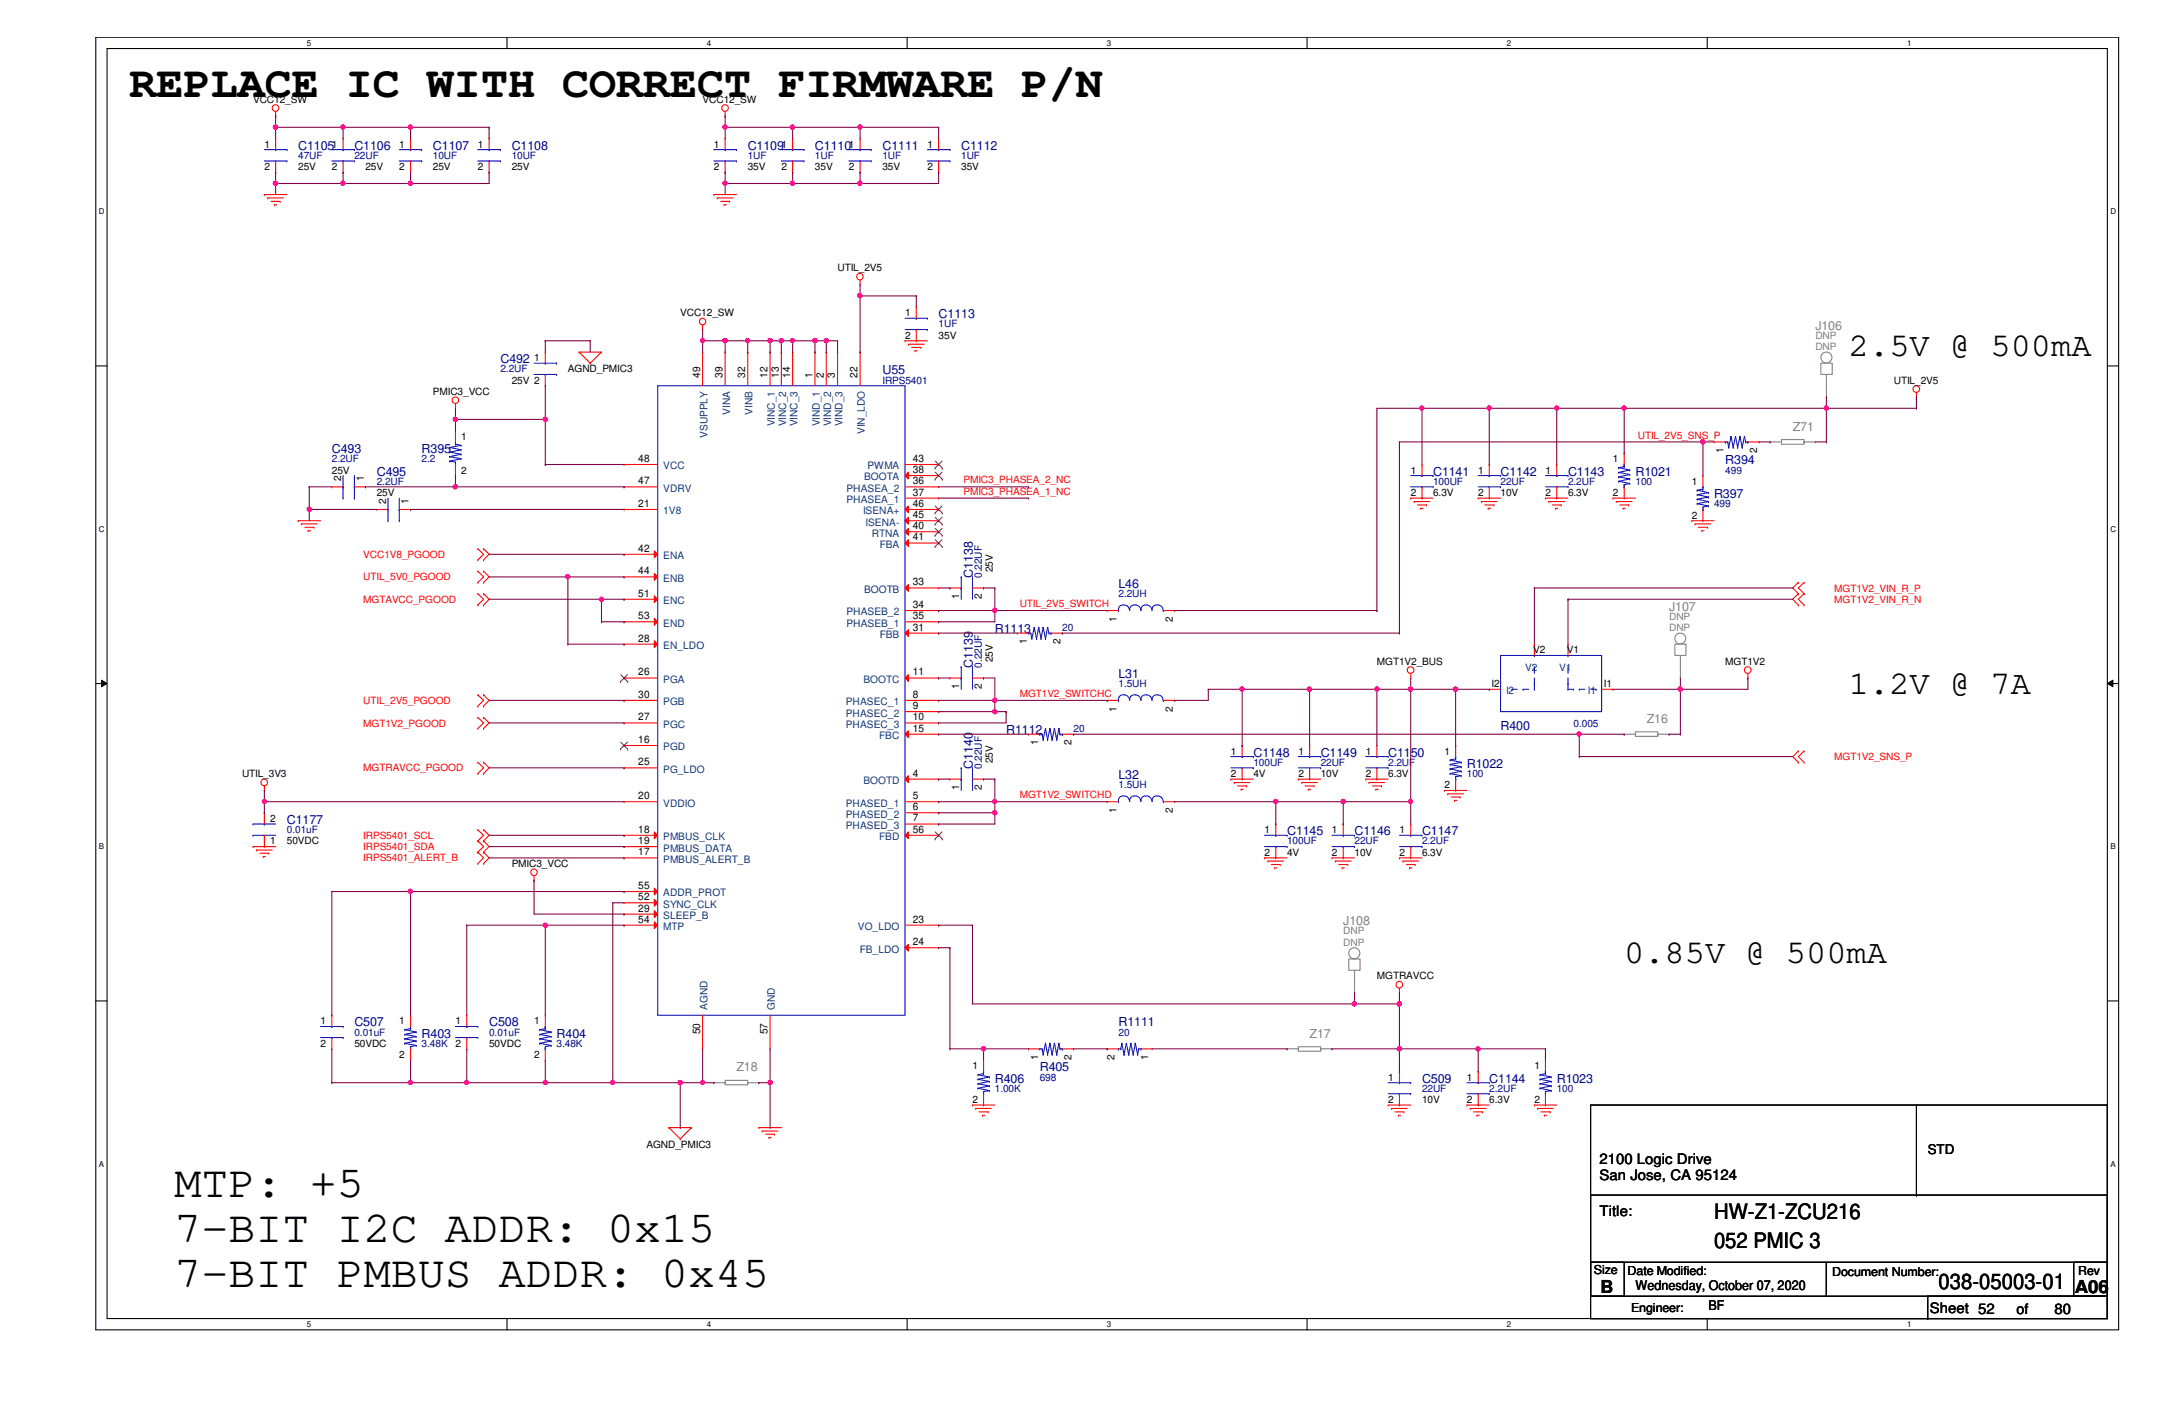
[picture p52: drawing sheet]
<svg xmlns="http://www.w3.org/2000/svg" width="432mm" height="279mm" viewBox="0 0 432 279" stroke-linecap="round" stroke-linejoin="round" font-family="sans-serif">
<defs><g id="words">
<g font-size="8.9">
<text x="25.8" y="19.3">REPLACE IC WITH CORRECT FIRMWARE P/N</text>
<text x="34.7" y="238">MTP: +5</text>
<text x="34.7" y="247">7-BIT I2C ADDR: 0x15</text>
<text x="34.7" y="255.9">7-BIT PMBUS ADDR: 0x45</text>
</g>
<g font-size="6.7">
<text x="367.7" y="70.9">2.5V @ 500mA</text>
<text x="367.7" y="137.9">1.2V @ 7A</text>
<text x="323" y="191.6">0.85V @ 500mA</text>
</g>
<g font-size="4.2">
<text x="340.9" y="242.4">HW-Z1-ZCU216</text>
<text x="340.9" y="248.2">052 PMIC 3</text>
<text x="385.6" y="256.4">038-05003-01</text>
</g>
<g font-size="3.6">
<text x="318.3" y="257">B</text>
<text x="412.7" y="257">A06</text>
</g>
<g font-size="2.9">
<text x="318.1" y="231.5">2100 Logic Drive</text>
<text x="318.1" y="234.7">San Jose, CA 95124</text>
<text x="318.1" y="241.8">Title:</text>
<text x="383.8" y="261">Sheet 52</text>
<text x="401.1" y="261.2">of</text>
<text x="408.6" y="261.2">80</text>
</g>
<g font-size="2.7">
<text x="383.4" y="229.5">STD</text>
<text x="325.3" y="256.6">Wednesday, October 07, 2020</text>
<text x="339.8" y="260.6">BF</text>
</g>
<g font-size="2.5" fill="#000080">
<text x="59.3" y="29.8">C1105</text>
<text x="70.5" y="29.8">C1106</text>
<text x="86.1" y="29.8">C1107</text>
<text x="101.8" y="29.8">C1108</text>
<text x="148.7" y="29.8">C1109</text>
<text x="162.1" y="29.8">C1110</text>
<text x="175.5" y="29.8">C1111</text>
<text x="191.2" y="29.8">C1112</text>
<text x="186.7" y="63.3">C1113</text>
<text x="99.5" y="72.3">C492</text>
<text x="175.5" y="74.5">U55</text>
<text x="66" y="90.1">C493</text>
<text x="74.9" y="94.6">C495</text>
<text x="83.9" y="90.1">R395</text>
<text x="285" y="94.6">C1141</text>
<text x="298.4" y="94.6">C1142</text>
<text x="311.9" y="94.6">C1143</text>
<text x="325.3" y="94.6">R1021</text>
<text x="343.2" y="92.4">R394</text>
<text x="340.9" y="99.1">R397</text>
<text x="193.5" y="114.9" transform="rotate(-90 193.5 114.9)">C1138</text>
<text x="222.5" y="117">L46</text>
<text x="197.9" y="125.9">R1113</text>
<text x="193.5" y="132.8" transform="rotate(-90 193.5 132.8)">C1139</text>
<text x="222.5" y="134.8">L31</text>
<text x="200.1" y="146">R1112</text>
<text x="298.4" y="145.1">R400</text>
<text x="193.5" y="152.9" transform="rotate(-90 193.5 152.9)">C1140</text>
<text x="222.5" y="154.9">L32</text>
<text x="249.3" y="150.5">C1148</text>
<text x="262.7" y="150.5">C1149</text>
<text x="276.1" y="150.5">C1150</text>
<text x="291.8" y="152.7">R1022</text>
<text x="57.1" y="163.9">C1177</text>
<text x="256" y="166.1">C1145</text>
<text x="269.4" y="166.1">C1146</text>
<text x="282.8" y="166.1">C1147</text>
<text x="70.5" y="204.1">C507</text>
<text x="83.9" y="206.4">R403</text>
<text x="97.3" y="204.1">C508</text>
<text x="110.7" y="206.4">R404</text>
<text x="222.5" y="204.1">R1111</text>
<text x="197.9" y="215.3">R406</text>
<text x="206.8" y="213.1">R405</text>
<text x="282.8" y="215.3">C509</text>
<text x="296.2" y="215.3">C1144</text>
<text x="309.6" y="215.3">R1023</text>
</g>
<g font-size="2.5" fill="#808080">
<text x="361.1" y="65.5">J106</text>
<text x="356.6" y="85.6">Z71</text>
<text x="332" y="121.4">J107</text>
<text x="327.5" y="143.8">Z16</text>
<text x="267.2" y="184">J108</text>
<text x="260.5" y="206.4">Z17</text>
<text x="146.5" y="213.1">Z18</text>
</g>
<g font-size="2.5">
<text x="317" y="253.3">Size</text>
<text x="323.7" y="253.5">Date Modified:</text>
<text x="364.4" y="253.7">Document Number:</text>
<text x="413.3" y="253.5">Rev</text>
<text x="324.4" y="260.9">Engineer:</text>
</g>
<g font-size="2">
<text x="50.3" y="20.4">VCC12_SW</text>
<text x="139.7" y="20.4">VCC12_SW</text>
<text x="52.6" y="29.3">1</text>
<text x="66" y="29.3">1</text>
<text x="79.4" y="29.3">1</text>
<text x="95" y="29.3">1</text>
<text x="142" y="29.3">1</text>
<text x="155.4" y="29.3">1</text>
<text x="168.8" y="29.3">1</text>
<text x="184.4" y="29.3">1</text>
<text x="52.6" y="33.8">2</text>
<text x="59.3" y="33.8">25V</text>
<text x="66" y="33.8">2</text>
<text x="72.7" y="33.8">25V</text>
<text x="79.4" y="33.8">2</text>
<text x="86.1" y="33.8">25V</text>
<text x="95" y="33.8">2</text>
<text x="101.8" y="33.8">25V</text>
<text x="142" y="33.8">2</text>
<text x="148.7" y="33.8">35V</text>
<text x="155.4" y="33.8">2</text>
<text x="162.1" y="33.8">35V</text>
<text x="168.8" y="33.8">2</text>
<text x="175.5" y="33.8">35V</text>
<text x="184.4" y="33.8">2</text>
<text x="191.2" y="33.8">35V</text>
<text x="166.6" y="53.9">UTIL_2V5</text>
<text x="135.3" y="62.9">VCC12_SW</text>
<text x="180" y="62.9">1</text>
<text x="106.2" y="71.8">1</text>
<text x="180" y="67.4">2</text>
<text x="186.7" y="67.4">35V</text>
<text x="101.8" y="76.3">25V 2</text>
<text x="112.9" y="74">AGND_PMIC3</text>
<text x="139.2" y="75.1" transform="rotate(-90 139.2 75.1)">49</text>
<text x="143.7" y="75.1" transform="rotate(-90 143.7 75.1)">39</text>
<text x="148.2" y="75.1" transform="rotate(-90 148.2 75.1)">32</text>
<text x="152.7" y="75.1" transform="rotate(-90 152.7 75.1)">12</text>
<text x="154.9" y="75.1" transform="rotate(-90 154.9 75.1)">13</text>
<text x="157.1" y="75.1" transform="rotate(-90 157.1 75.1)">14</text>
<text x="161.6" y="75.1" transform="rotate(-90 161.6 75.1)">1</text>
<text x="163.8" y="75.1" transform="rotate(-90 163.8 75.1)">2</text>
<text x="166.1" y="75.1" transform="rotate(-90 166.1 75.1)">3</text>
<text x="170.6" y="75.1" transform="rotate(-90 170.6 75.1)">22</text>
<text x="376.7" y="76.3">UTIL_2V5</text>
<text x="86.1" y="78.5">PMIC3_VCC</text>
<text x="91.7" y="87.5">1</text>
<text x="66" y="94.2">25V</text>
<text x="67.9" y="95.7" transform="rotate(-90 67.9 95.7)">2</text>
<text x="72.3" y="95.7" transform="rotate(-90 72.3 95.7)">1</text>
<text x="91.7" y="94.2">2</text>
<text x="127" y="91.9">48</text>
<text x="181.6" y="94.1">38</text>
<text x="181.6" y="91.9">43</text>
<text x="280.6" y="94.2">1</text>
<text x="294" y="94.2">1</text>
<text x="307.4" y="94.2">1</text>
<text x="320.8" y="91.9">1</text>
<text x="342.8" y="90.1" transform="rotate(-90 342.8 90.1)">1</text>
<text x="349.5" y="90.1" transform="rotate(-90 349.5 90.1)">2</text>
<text x="74.9" y="98.6">25V</text>
<text x="76.8" y="100.2" transform="rotate(-90 76.8 100.2)">2</text>
<text x="81.3" y="100.2" transform="rotate(-90 81.3 100.2)">1</text>
<text x="127" y="100.8">21</text>
<text x="127" y="96.3">47</text>
<text x="181.6" y="96.3">36</text>
<text x="181.6" y="98.6">37</text>
<text x="181.6" y="100.8">46</text>
<text x="280.6" y="98.6">2</text>
<text x="285" y="98.6">6.3V</text>
<text x="294" y="98.6">2</text>
<text x="298.4" y="98.6">10V</text>
<text x="307.4" y="98.6">2</text>
<text x="311.9" y="98.6">6.3V</text>
<text x="320.8" y="98.6">2</text>
<text x="336.5" y="96.4">1</text>
<text x="181.6" y="107.5">41</text>
<text x="181.6" y="105.2">40</text>
<text x="181.6" y="103">45</text>
<text x="336.5" y="103.1">2</text>
<text x="127" y="109.7">42</text>
<text x="197.5" y="113.8" transform="rotate(-90 197.5 113.8)">25V</text>
<text x="127" y="118.7">51</text>
<text x="127" y="114.2">44</text>
<text x="181.6" y="116.4">33</text>
<text x="190.8" y="119.2" transform="rotate(-90 190.8 119.2)">1</text>
<text x="195.3" y="119.2" transform="rotate(-90 195.3 119.2)">2</text>
<text x="127" y="123.1">53</text>
<text x="181.6" y="125.4">31</text>
<text x="181.6" y="120.9">34</text>
<text x="181.6" y="123.1">35</text>
<text x="222.1" y="123.7" transform="rotate(-90 222.1 123.7)">1</text>
<text x="233.3" y="123.7" transform="rotate(-90 233.3 123.7)">2</text>
<text x="127" y="127.6">28</text>
<text x="197.5" y="131.7" transform="rotate(-90 197.5 131.7)">25V</text>
<text x="204.2" y="128.1" transform="rotate(-90 204.2 128.1)">1</text>
<text x="210.9" y="128.1" transform="rotate(-90 210.9 128.1)">2</text>
<text x="304.9" y="129.9">V2</text>
<text x="311.7" y="129.9">V1</text>
<text x="127" y="134.3">26</text>
<text x="181.6" y="134.3">11</text>
<text x="190.8" y="137.1" transform="rotate(-90 190.8 137.1)">1</text>
<text x="195.3" y="137.1" transform="rotate(-90 195.3 137.1)">2</text>
<text x="273.9" y="132.2">MGT1V2_BUS</text>
<text x="296.7" y="136.7">I2</text>
<text x="319" y="136.7">I1</text>
<text x="343.2" y="132.2">MGT1V2</text>
<text x="127" y="138.8">30</text>
<text x="127" y="143.3">27</text>
<text x="181.6" y="138.8">8</text>
<text x="181.6" y="143.3">10</text>
<text x="181.6" y="141">9</text>
<text x="222.1" y="141.5" transform="rotate(-90 222.1 141.5)">1</text>
<text x="233.3" y="141.5" transform="rotate(-90 233.3 141.5)">2</text>
<text x="127" y="147.7">16</text>
<text x="181.6" y="145.5">15</text>
<text x="206.5" y="148.3" transform="rotate(-90 206.5 148.3)">1</text>
<text x="213.1" y="148.3" transform="rotate(-90 213.1 148.3)">2</text>
<text x="48.1" y="154.5">UTIL_3V3</text>
<text x="127" y="152.2">25</text>
<text x="181.6" y="154.4">4</text>
<text x="197.5" y="151.8" transform="rotate(-90 197.5 151.8)">25V</text>
<text x="244.8" y="150.1">1</text>
<text x="244.8" y="154.5">2</text>
<text x="249.3" y="154.5">4V</text>
<text x="258.2" y="150.1">1</text>
<text x="258.2" y="154.5">2</text>
<text x="262.7" y="154.5">10V</text>
<text x="271.7" y="150.1">1</text>
<text x="271.7" y="154.5">2</text>
<text x="276.1" y="154.5">6.3V</text>
<text x="287.3" y="150.1">1</text>
<text x="127" y="158.9">20</text>
<text x="181.6" y="158.9">5</text>
<text x="181.6" y="161.1">6</text>
<text x="190.8" y="157.2" transform="rotate(-90 190.8 157.2)">1</text>
<text x="195.3" y="157.2" transform="rotate(-90 195.3 157.2)">2</text>
<text x="222.1" y="161.6" transform="rotate(-90 222.1 161.6)">1</text>
<text x="233.3" y="161.6" transform="rotate(-90 233.3 161.6)">2</text>
<text x="287.3" y="156.8">2</text>
<text x="53.7" y="167.9">1</text>
<text x="53.7" y="163.4">2</text>
<text x="57.1" y="167.9">50VDC</text>
<text x="127" y="167.9">19</text>
<text x="127" y="165.6">18</text>
<text x="181.6" y="165.6">56</text>
<text x="181.6" y="163.4">7</text>
<text x="251.5" y="165.7">1</text>
<text x="264.9" y="165.7">1</text>
<text x="278.3" y="165.7">1</text>
<text x="101.8" y="172.4">PMIC3_VCC</text>
<text x="127" y="170.1">17</text>
<text x="251.5" y="170.2">2</text>
<text x="256" y="170.2">4V</text>
<text x="264.9" y="170.2">2</text>
<text x="269.4" y="170.2">10V</text>
<text x="278.3" y="170.2">2</text>
<text x="282.8" y="170.2">6.3V</text>
<text x="127" y="179">52</text>
<text x="127" y="176.8">55</text>
<text x="127" y="181.3">29</text>
<text x="127" y="183.5">54</text>
<text x="181.6" y="183.5">23</text>
<text x="181.6" y="188">24</text>
<text x="273.9" y="194.8">MGTRAVCC</text>
<text x="63.8" y="203.7">1</text>
<text x="79.4" y="203.7">1</text>
<text x="90.6" y="203.7">1</text>
<text x="106.2" y="203.7">1</text>
<text x="63.8" y="208.2">2</text>
<text x="70.5" y="208.2">50VDC</text>
<text x="90.6" y="208.2">2</text>
<text x="97.3" y="208.2">50VDC</text>
<text x="139.2" y="205.7" transform="rotate(-90 139.2 205.7)">50</text>
<text x="152.7" y="205.7" transform="rotate(-90 152.7 205.7)">57</text>
<text x="79.4" y="210.4">2</text>
<text x="106.2" y="210.4">2</text>
<text x="193.4" y="212.6">1</text>
<text x="206.5" y="210.8" transform="rotate(-90 206.5 210.8)">1</text>
<text x="213.1" y="210.8" transform="rotate(-90 213.1 210.8)">2</text>
<text x="221.7" y="210.8" transform="rotate(-90 221.7 210.8)">2</text>
<text x="228.3" y="210.8" transform="rotate(-90 228.3 210.8)">1</text>
<text x="276.1" y="214.9">1</text>
<text x="291.8" y="214.9">1</text>
<text x="305.2" y="212.6">1</text>
<text x="193.4" y="219.3">2</text>
<text x="276.1" y="219.3">2</text>
<text x="282.8" y="219.3">10V</text>
<text x="291.8" y="219.3">2</text>
<text x="296.2" y="219.3">6.3V</text>
<text x="305.2" y="219.3">2</text>
<text x="128.6" y="228.3">AGND_PMIC3</text>
</g>
<g font-size="2" fill="#000080">
<text x="59.3" y="31.6">47UF</text>
<text x="70.5" y="31.6">22UF</text>
<text x="86.1" y="31.6">10UF</text>
<text x="101.8" y="31.6">10UF</text>
<text x="148.7" y="31.6">1UF</text>
<text x="162.1" y="31.6">1UF</text>
<text x="175.5" y="31.6">1UF</text>
<text x="191.2" y="31.6">1UF</text>
<text x="186.7" y="65.1">1UF</text>
<text x="99.5" y="74">2.2UF</text>
<text x="175.5" y="76.3">IRPS5401</text>
<text x="66" y="91.9">2.2UF</text>
<text x="83.9" y="91.9">2.2</text>
<text x="343.2" y="94.2">499</text>
<text x="74.9" y="96.4">2.2UF</text>
<text x="285" y="96.4">100UF</text>
<text x="298.4" y="96.4">22UF</text>
<text x="311.9" y="96.4">2.2UF</text>
<text x="325.3" y="96.4">100</text>
<text x="340.9" y="100.9">499</text>
<text x="195.3" y="114.9" transform="rotate(-90 195.3 114.9)">0.22UF</text>
<text x="222.5" y="118.7">2.2UH</text>
<text x="211.3" y="125.5">20</text>
<text x="195.3" y="132.8" transform="rotate(-90 195.3 132.8)">0.22UF</text>
<text x="222.5" y="136.7">1.5UH</text>
<text x="213.5" y="145.6">20</text>
<text x="313" y="144.5">0.005</text>
<text x="195.3" y="152.9" transform="rotate(-90 195.3 152.9)">0.22UF</text>
<text x="249.3" y="152.3">100UF</text>
<text x="262.7" y="152.3">22UF</text>
<text x="276.1" y="152.3">2.2UF</text>
<text x="291.8" y="154.5">100</text>
<text x="222.5" y="156.8">1.5UH</text>
<text x="57.1" y="165.7">0.01uF</text>
<text x="256" y="167.9">100UF</text>
<text x="269.4" y="167.9">22UF</text>
<text x="282.8" y="167.9">2.2UF</text>
<text x="70.5" y="206">0.01uF</text>
<text x="83.9" y="208.2">3.48K</text>
<text x="97.3" y="206">0.01uF</text>
<text x="110.7" y="208.2">3.48K</text>
<text x="222.5" y="206">20</text>
<text x="206.8" y="214.9">698</text>
<text x="197.9" y="217.1">1.00K</text>
<text x="282.8" y="217.1">22UF</text>
<text x="296.2" y="217.1">2.2UF</text>
<text x="309.6" y="217.1">100</text>
</g>
<g font-size="2" fill="#808080">
<text x="361.1" y="67.4">DNP</text>
<text x="361.1" y="69.6">DNP</text>
<text x="332" y="123.2">DNP</text>
<text x="332" y="125.5">DNP</text>
<text x="267.2" y="185.8">DNP</text>
<text x="267.2" y="188">DNP</text>
</g>
<g font-size="2" fill="#004080">
<text x="145.2" y="82.5" transform="rotate(-90 145.2 82.5)">VINA</text>
<text x="149.7" y="82.5" transform="rotate(-90 149.7 82.5)">VINB</text>
<text x="140.7" y="87.1" transform="rotate(-90 140.7 87.1)">VSUPPLY</text>
<text x="154.1" y="84.8" transform="rotate(-90 154.1 84.8)">VINC_1</text>
<text x="156.4" y="84.8" transform="rotate(-90 156.4 84.8)">VINC_2</text>
<text x="158.6" y="84.8" transform="rotate(-90 158.6 84.8)">VINC_3</text>
<text x="163.1" y="84.8" transform="rotate(-90 163.1 84.8)">VIND_1</text>
<text x="165.3" y="84.8" transform="rotate(-90 165.3 84.8)">VIND_2</text>
<text x="167.6" y="84.8" transform="rotate(-90 167.6 84.8)">VIND_3</text>
<text x="172" y="86.4" transform="rotate(-90 172 86.4)">VIN_LDO</text>
<text x="131.9" y="93.3">VCC</text>
<text x="171.9" y="95.5">BOOTA</text>
<text x="172.5" y="93.3">PWMA</text>
<text x="131.9" y="97.8">VDRV</text>
<text x="168.4" y="97.8">PHASEA_2</text>
<text x="168.4" y="100">PHASEA_1</text>
<text x="131.9" y="102.3">1V8</text>
<text x="171.7" y="102.3">ISENA+</text>
<text x="172.2" y="104.5">ISENA-</text>
<text x="173.4" y="106.7">RTNA</text>
<text x="131.9" y="111.2">ENA</text>
<text x="175" y="109">FBA</text>
<text x="131.9" y="115.7">ENB</text>
<text x="171.9" y="117.9">BOOTB</text>
<text x="131.9" y="124.6">END</text>
<text x="131.9" y="120.1">ENC</text>
<text x="168.4" y="122.4">PHASEB_2</text>
<text x="168.4" y="124.6">PHASEB_1</text>
<text x="131.9" y="129.1">EN_LDO</text>
<text x="175" y="126.9">FBB</text>
<text x="131.9" y="135.8">PGA</text>
<text x="171.7" y="135.8">BOOTC</text>
<text x="303.4" y="133.5">V2</text>
<text x="310.1" y="133.5">V1</text>
<text x="131.9" y="140.2">PGB</text>
<text x="168.2" y="140.2">PHASEC_1</text>
<text x="168.2" y="142.5">PHASEC_2</text>
<text x="299.6" y="138">I2</text>
<text x="315.8" y="138">I1</text>
<text x="131.9" y="149.2">PGD</text>
<text x="131.9" y="144.7">PGC</text>
<text x="168.2" y="144.7">PHASEC_3</text>
<text x="174.8" y="147">FBC</text>
<text x="131.9" y="153.7">PG_LDO</text>
<text x="171.7" y="155.9">BOOTD</text>
<text x="131.9" y="160.4">VDDIO</text>
<text x="168.2" y="160.4">PHASED_1</text>
<text x="131.9" y="167.1">PMBUS_CLK</text>
<text x="168.2" y="162.6">PHASED_2</text>
<text x="168.2" y="164.8">PHASED_3</text>
<text x="174.8" y="167.1">FBD</text>
<text x="131.9" y="171.6">PMBUS_ALERT_B</text>
<text x="131.9" y="169.3">PMBUS_DATA</text>
<text x="131.9" y="178.3">ADDR_PROT</text>
<text x="131.9" y="180.5">SYNC_CLK</text>
<text x="131.9" y="182.8">SLEEP_B</text>
<text x="131.9" y="185">MTP</text>
<text x="170.6" y="185">VO_LDO</text>
<text x="171" y="189.4">FB_LDO</text>
<text x="140.7" y="200.8" transform="rotate(-90 140.7 200.8)">AGND</text>
<text x="154.1" y="200.8" transform="rotate(-90 154.1 200.8)">GND</text>
</g>
<g font-size="2" fill="#f00">
<text x="325.8" y="87.2">UTIL_2V5_SNS_P</text>
<text x="191.6" y="96.1">PMIC3_PHASEA_2_NC</text>
<text x="191.6" y="98.4">PMIC3_PHASEA_1_NC</text>
<text x="72.3" y="111">VCC1V8_PGOOD</text>
<text x="72.3" y="115.4">UTIL_5V0_PGOOD</text>
<text x="72.3" y="119.9">MGTAVCC_PGOOD</text>
<text x="364.8" y="117.6">MGT1V2_VIN_R_P</text>
<text x="364.8" y="119.9">MGT1V2_VIN_R_N</text>
<text x="202.8" y="120.7">UTIL_2V5_SWITCH</text>
<text x="72.3" y="140">UTIL_2V5_PGOOD</text>
<text x="202.8" y="138.6">MGT1V2_SWITCHC</text>
<text x="72.3" y="144.5">MGT1V2_PGOOD</text>
<text x="72.3" y="153.4">MGTRAVCC_PGOOD</text>
<text x="364.8" y="151.2">MGT1V2_SNS_P</text>
<text x="202.8" y="158.7">MGT1V2_SWITCHD</text>
<text x="72.3" y="166.8">IRPS5401_SCL</text>
<text x="72.3" y="169">IRPS5401_SDA</text>
<text x="72.3" y="171.3">IRPS5401_ALERT_B</text>
</g>
<g font-size="1.6">
<text x="61" y="9.1">5</text>
<text x="140.6" y="9.1">4</text>
<text x="220.2" y="9.1">3</text>
<text x="299.7" y="9.1">2</text>
<text x="379.3" y="9.1">1</text>
<text x="19.6" y="42.6">D</text>
<text x="419.7" y="42.6">D</text>
<text x="19.6" y="105.7">C</text>
<text x="419.7" y="105.7">C</text>
<text x="19.6" y="168.9">B</text>
<text x="419.7" y="168.9">B</text>
<text x="19.6" y="232">A</text>
<text x="419.7" y="232">A</text>
<text x="61" y="263.9">5</text>
<text x="140.6" y="263.9">4</text>
<text x="220.2" y="263.9">3</text>
<text x="299.7" y="263.9">2</text>
<text x="379.3" y="263.9">1</text>
</g>
</g></defs>
<path d="M19.1 7.4h402.3v257.1h-402.3zM21.3 9.7h397.8v252.5h-397.8z" fill="none" stroke="#000" stroke-width=".21"/>
<g fill="#fff">
<path d="M61 7.7h.9v1.7h-.9z"/>
<path d="M61 262.5h.9v1.7h-.9z"/>
</g>
<path d="M100.8 7.4v2.3M100.8 262.2v2.3" fill="none" stroke="#000" stroke-width=".21"/>
<g fill="#fff">
<path d="M140.6 7.7h.9v1.7h-.9z"/>
<path d="M140.6 262.5h.9v1.7h-.9z"/>
</g>
<path d="M180.4 7.4v2.3M180.4 262.2v2.3" fill="none" stroke="#000" stroke-width=".21"/>
<g fill="#fff">
<path d="M220.2 7.7h.9v1.7h-.9z"/>
<path d="M220.2 262.5h.9v1.7h-.9z"/>
</g>
<path d="M260 7.4v2.3M260 262.2v2.3" fill="none" stroke="#000" stroke-width=".21"/>
<g fill="#fff">
<path d="M299.7 7.7h.9v1.7h-.9z"/>
<path d="M299.7 262.5h.9v1.7h-.9z"/>
</g>
<path d="M339.6 7.4v2.3M339.6 262.2v2.3" fill="none" stroke="#000" stroke-width=".21"/>
<g fill="#fff">
<path d="M379.3 7.7h.9v1.7h-.9z"/>
<path d="M379.3 262.5h.9v1.7h-.9z"/>
<path d="M19.6 41.2h1.2v1.8h-1.2z"/>
<path d="M419.7 41.2h1.2v1.8h-1.2z"/>
<path d="M19.6 104.3h1.2v1.8h-1.2z"/>
<path d="M419.7 104.3h1.2v1.8h-1.2z"/>
</g>
<path d="M19.1 72.8h2.2M419.1 72.8h2.3" fill="none" stroke="#000" stroke-width=".21"/>
<g fill="#fff">
<path d="M19.6 167.5h1.1v1.7h-1.1z"/>
<path d="M419.7 167.5h1.1v1.7h-1.1z"/>
</g>
<path d="M19.1 135.9h2.2M419.1 135.9h2.3" fill="none" stroke="#000" stroke-width=".21"/>
<path d="M20.2 135.3l1.1 .6-1.1 .7zM419.1 135.9l1.1-.6v1.3z" fill="#000"/>
<path d="M20.2 135.3l1.1 .6-1.1 .7zM419.1 135.9l1.1-.6v1.3z" fill="none" stroke="#000" stroke-width=".2"/>
<g fill="#fff">
<path d="M19.6 230.6h1.1v1.8h-1.1z"/>
<path d="M419.7 230.6h1.1v1.8h-1.1z"/>
</g>
<g fill="none" stroke="#000" stroke-width=".21">
<path d="M19.1 199.1h2.2M419.1 199.1h2.3M316.4 219.8h102.7v42.4h-102.7zM381.2 219.8v17.9M316.4 237.7h102.7v13.3h-102.7zM381.2 237.7h.1M316.4 251h46.9v6.8h-46.9zM316.4 251h6.6v6.8h-6.6zM363.3 251h55.8v6.8h-55.8zM383.4 257.8h35.7v4.4h-35.7zM412.5 251h6.6v6.8h-6.6zM316.4 262.2h67"/>
<path d="M383.4 262.2h.1"/>
</g>
<g fill="none" stroke="#f00" stroke-width=".21">
<path d="M52.6 38.7h.1M52.6 38.7h4.5M53.3 39.4h.1M53.3 39.4h3.1M54.8 23.1h.1M54.8 22.2v.9M97.3 27.5h.1M97.3 34.2h.1M97.3 27.5v2.3M97.3 32v2.2M142 38.7h.1M142 38.7h4.5"/>
<path d="M142.7 39.4h.1M142.7 39.4h3.1M144.2 23.1h.1M144.2 22.2v.9M53.9 40h1.8M54.6 40.7h.1M54.6 40.7h.4M55.7 40h.1M143.3 40h1.8M144 40.7h.1M144 40.7h.4M145.1 40h.1"/>
<path d="M171.1 56.6h.1M171.1 55.7v.9M115.2 70h.1M115.2 70h4.4M115.2 70l2.2 2.2M117.4 72.2h.1M119.6 70h.1M119.6 70l-2.2 2.2M139.7 65.5h.1M139.7 64.6v.9M180 67.8h.1M180 67.8h4.4"/>
<path d="M180.7 68.5h.1M180.7 68.5h3.1M181.3 69.1h1.8M182 69.8h.1M182 69.8h.5M183.1 69.1h.1M381.2 79h.1M381.2 78.1v.9M90.6 81.2h.1M90.6 80.3v.9M280.6 99.1h.1M280.6 99.1h4.4"/>
<path d="M281.3 99.7h.1M281.3 99.7h3.1M294 99.1h.1M294 99.1h4.5M294.6 99.7h.1M294.6 99.7h3.2M296.2 92.4h.1M296.2 99.1h.1M296.2 92.4v2.2M296.2 96.8v2.3M307.4 99.1h.1M307.4 99.1h4.5"/>
<path d="M308.1 99.7h.1M308.1 99.7h3.1M320.8 99.1h.1M320.8 99.1h4.5M321.5 99.7h.1M321.5 99.7h3.1M59.3 103.5h.1M59.3 103.5h4.5M59.9 104.2h.1M59.9 104.2h3.2M60.6 104.9h1.8M61.3 105.5h.1"/>
<path d="M61.3 105.5h.5M62.4 104.9h.1M95 111.3h.1M95 109.1h.1M95 115.8h.1M95 113.6h.1M95 118.1h.1M95 109.1l1.2 1.1-1.2 1.1M95 113.6l1.2 1.1-1.2 1.1M95 118.1l1.2 1.1-1.2 1.1M96.2 109.1h.1M96.2 111.3h.1"/>
<path d="M96.2 113.6h.1M96.2 115.8h.1M96.2 118.1h.1M96.2 109.1l1.1 1.1-1.1 1.1M96.2 113.6l1.1 1.1-1.1 1.1M96.2 118.1l1.1 1.1-1.1 1.1M281.9 100.4h1.8M282.6 101.1h.1M282.6 101.1h.4M283.7 100.4h.1M295.3 100.4h1.8M296 101.1h.1"/>
<path d="M296 101.1h.5M297.1 100.4h.1M308.7 100.4h1.8M309.4 101.1h.1M309.4 101.1h.4M310.5 100.4h.1M322.2 100.4h1.7M322.8 101.1h.1M322.8 101.1h.5M323.9 100.4h.1M336.5 103.5h.1M336.5 103.5h4.4"/>
<path d="M337.1 104.2h.1M337.1 104.2h3.2M337.8 104.9h1.8M338.5 105.5h.1M338.5 105.5h.4M339.6 104.9h.1M357.7 115.8h.1M357.7 118.1h.1M357.7 115.8l-1.1 1.1 1.1 1.2M357.7 118.1l-1.1 1.1 1.1 1.1M358.8 118.1h.1M358.8 115.8h.1"/>
<path d="M358.8 115.8l-1.1 1.1 1.1 1.2M358.8 118.1l-1.1 1.1 1.1 1.1M95 138.2h.1M95 120.3h.1M95 138.2l1.2 1.1-1.2 1.1M96.2 138.2h.1M96.2 120.3h.1M96.2 138.2l1.1 1.1-1.1 1.1M280.6 134.8h.1M280.6 133.9v.9M347.6 134.8h.1M347.6 133.9v.9"/>
<path d="M357.7 120.3h.1M358.8 120.3h.1M52.6 157.2h.1M52.6 156.3v.9M95 140.4h.1M95 144.9h.1M95 142.7h.1M95 153.8h.1M95 151.6h.1M95 142.7l1.2 1.1-1.2 1.1M95 151.6l1.2 1.1-1.2 1.1M96.2 140.4h.1"/>
<path d="M96.2 142.7h.1M96.2 144.9h.1M96.2 151.6h.1M96.2 153.8h.1M96.2 142.7l1.1 1.1-1.1 1.1M96.2 151.6l1.1 1.1-1.1 1.1M204.6 146h.1M204.6 146h2.2M211.3 146h2.2M213.5 146h.1M220.2 159.4h.1M220.2 159.4h2.3"/>
<path d="M231.4 159.4h2.2M233.6 159.4h.1M244.8 154.9h.1M244.8 154.9h4.5M245.5 155.6h.1M245.5 155.6h3.1M246.2 156.3h1.7M246.8 157h.1M246.8 157h.5M247.9 156.3h.1M258.2 154.9h.1M258.2 154.9h4.5"/>
<path d="M258.9 155.6h.1M258.9 155.6h3.1M259.5 156.3h1.9M260.2 157h.1M260.2 157h.5M260.5 148.3h.1M260.5 154.9h.1M260.5 148.3v2.2M260.5 152.7v2.2M261.4 156.3h.1M271.7 154.9h.1M271.7 154.9h4.4"/>
<path d="M272.3 155.6h.1M272.3 155.6h3.1M273 156.3h1.8M273.6 157h.1M273.6 157h.5M274.8 156.3h.1M287.3 157.2h.1M287.3 157.2h4.5M288 157.9h.1M288 157.9h3.1M288.6 158.5h1.8M289.3 159.2h.1"/>
<path d="M289.3 159.2h.4M290.4 158.5h.1M357.7 149.4h.1M357.7 151.6h.1M357.7 149.4l-1.1 1.1 1.1 1.1M358.8 151.6h.1M358.8 149.4h.1M358.8 149.4l-1.1 1.1 1.1 1.1M50.3 168.4h.1M50.3 168.4h4.5M51 169h.1M51 169h3.1"/>
<path d="M51.7 169.7h1.8M52.4 170.3h.1M52.4 170.3h.4M53.5 169.7h.1M95 167.2h.1M95 165h.1M95 169.5h.1M95 171.7h.1M95 165l1.2 1.1-1.2 1.1M95 167.2l1.2 1.2-1.2 1.1M95 169.5l1.2 1.1-1.2 1.1M96.2 165h.1"/>
<path d="M96.2 167.2h.1M96.2 169.5h.1M96.2 171.7h.1M96.2 165l1.1 1.1-1.1 1.1M96.2 167.2l1.1 1.2-1.1 1.1M96.2 169.5l1.1 1.1-1.1 1.1M106.2 175h.1M106.2 174.2v.8M251.5 170.6h.1M251.5 170.6h4.5M252.2 171.2h.1M252.2 171.2h3.1"/>
<path d="M252.9 171.9h1.7M253.5 172.6h.1M253.5 172.6h.5M254.6 171.9h.1M264.9 170.6h.1M264.9 170.6h4.5M265.6 171.2h.1M265.6 171.2h3.1M266.3 171.9h1.8M267 172.6h.1M267 172.6h.4M268.1 171.9h.1"/>
<path d="M278.3 170.6h.1M278.3 170.6h4.5M279 171.2h.1M279 171.2h3.2M279.7 171.9h1.8M280.4 172.6h.1M280.4 172.6h.4M281.5 171.9h.1M180 184h6.7M186.7 184h.1M278.3 197.4h.1M278.3 196.5v.9"/>
<path d="M108.5 201.9h.1M108.5 210.8h.1M108.5 201.9v2.2M108.5 208.6v2.2M193.4 219.8h.1M193.4 219.8h4.5M204.6 208.6h.1M204.6 208.6h2.2M211.3 208.6h2.2M213.5 208.6h.1M276.1 219.8h.1M276.1 219.8h4.5"/>
<path d="M291.8 219.8h.1M291.8 219.8h4.4M305.2 219.8h.1M305.2 219.8h4.4M133.1 224.2h.1M133.1 224.2h4.4M133.1 224.2l2.2 2.3M135.3 226.5h.1M137.5 224.2h.1M137.5 224.2l-2.2 2.3M150.9 224.2h.1M150.9 224.2h4.5"/>
<path d="M151.6 224.9h.1M151.6 224.9h3.1M152.3 225.6h1.8M153 226.2h.1M153 226.2h.4M154.1 225.6h.1M194.1 220.4h.1M194.1 220.4h3.1M194.7 221.1h1.9M195.4 221.8h.1M195.4 221.8h.5M196.6 221.1h.1"/>
<path d="M276.8 220.4h.1M276.8 220.4h3.1M277.5 221.1h1.7M278.1 221.8h.1M278.1 221.8h.5M279.2 221.1h.1M292.4 220.4h.1M292.4 220.4h3.2M293.1 221.1h1.8M293.8 221.8h.1M293.8 221.8h.4M294.9 221.1h.1"/>
<path d="M305.8 220.4h.1M305.8 220.4h3.1M306.5 221.1h1.8M307.2 221.8h.1M307.2 221.8h.4M308.3 221.1h.1"/>
<circle cx="54.8" cy="21.5" r=".66"/>
<circle cx="144.2" cy="21.5" r=".66"/>
<circle cx="171" cy="55" r=".65"/>
<circle cx="90.6" cy="79.6" r=".66"/>
<circle cx="139.7" cy="63.9" r=".65"/>
<circle cx="381.1" cy="77.4" r=".66"/>
<circle cx="280.6" cy="133.2" r=".66"/>
<circle cx="347.6" cy="133.2" r=".66"/>
<circle cx="52.6" cy="155.6" r=".66"/>
<circle cx="106.2" cy="173.5" r=".65"/>
<circle cx="278.3" cy="195.8" r=".66"/>
</g>
<g fill="none" stroke="#00f" stroke-width=".21">
<path d="M95 32h4.5M95 29.8h4.5M97.3 32h.1M97.3 29.8h.1M99.5 32h.1M99.5 29.8h.1M130.8 76.7h49.2v125.2h-49.2zM294 96.8h4.5M294 94.6h4.5M296.2 96.8h.1M296.2 94.6h.1M298.5 96.8h.1"/>
<path d="M298.5 94.6h.1M206.8 146h.1M206.8 146h.5M207.3 146h.1M207.3 146l.2 1.1M207.5 147.1h.1M207.9 144.9h.1M207.9 144.9l-.4 2.2M207.9 144.9l.5 2.2M208.4 147.1h.1M208.8 144.9h.1M208.8 144.9l.5 2.2"/>
<path d="M208.8 144.9l-.4 2.2M209.3 147.1h.1M209.7 144.9h.1M209.7 144.9l.5 2.2M209.7 144.9l-.4 2.2M210.2 147.1h.1M210.6 144.9h.1M210.6 144.9l.2 1.1M210.6 144.9l-.4 2.2M210.8 146h.1M210.8 146h.5M211.3 146h.1"/>
<path d="M222.5 159.4h.1M223.5 158.3a.91 .91 0 0 0-1 1.1M223.6 158.3a1.09 1.09 0 0 1 1.1 1.1M225.8 158.3a.91 .91 0 0 0-1.1 1.1M225.8 158.3a1.09 1.09 0 0 1 1.1 1.1M228 158.3a.91 .91 0 0 0-1.1 1.1M228 158.3a1.08 1.08 0 0 1 1.1 1.1M229.2 159.4a1.04 1.04 0 0 1 .7-1.1 1.04 1.04 0 0 1 1.2 .4l.3 .7M231.4 159.4h.1M258.2 152.7h4.5M258.2 150.5h4.5M260.5 152.7h.1"/>
<path d="M260.5 150.5h.1M262.7 152.7h.1M262.7 150.5h.1M107.4 207.5h.1M107.4 206.6h.1M107.4 205.7h.1M107.4 204.8h.1M107.4 204.8l2.2 .4M107.4 207.5l2.2 .4M107.4 206.6l2.2 .4M107.4 205.7l2.2 .4M108.5 204.1h.1"/>
<path d="M108.5 208.6h.1M108.5 208.2h.1M108.5 204.6h.1M108.5 204.1v.5M108.5 208.2v.4M108.5 204.6l-1.1 .2M109.6 205.2h.1M109.6 207.9h.1M109.6 207h.1M109.6 206.1h.1M109.6 207.9l-1.1 .3M109.6 207l-2.2 .5"/>
<path d="M109.6 206.1l-2.2 .5M109.6 205.2l-2.2 .5M206.8 208.6h.1M206.8 208.6h.5M207.3 208.6h.1M207.3 208.6l.2 1.1M207.5 209.7h.1M207.9 207.5h.1M207.9 207.5l-.4 2.2M207.9 207.5l.5 2.2M208.4 209.7h.1M208.8 207.5h.1"/>
<path d="M208.8 207.5l.5 2.2M208.8 207.5l-.4 2.2M209.3 209.7h.1M209.7 207.5h.1M209.7 207.5l.5 2.2M209.7 207.5l-.4 2.2M210.2 209.7h.1M210.6 207.5h.1M210.6 207.5l.2 1.1M210.6 207.5l-.4 2.2M210.8 208.6h.1M210.8 208.6h.5"/>
<path d="M211.3 208.6h.1"/>
</g>
<g fill="none" stroke="#808080" stroke-width=".21">
<path d="M362.2 72.2h2.2v2.3h-2.2zM363.3 76.7h.1M363.3 74.5h.1M363.3 79h.1M363.3 74.5v4.5"/>
<circle cx="363.3" cy="71.1" r="1.09"/>
</g>
<path d="M180 108l.7-.7v1.4z" fill="#f00"/>
<path d="M124.1 101.3h.1M124.1 101.3h6.7M180 108l.7-.7v1.4zM180 108h6.7M186.7 108h.1M124.1 159.4h.1M124.1 159.4h6.7M124.1 170.6h.1M124.1 170.6h6.7M153.2 208.6h.1M153.2 201.9v6.7" fill="none" stroke="#f00" stroke-width=".21"/>
<path d="M186 108.7h.1M186 107.3l1.4 1.4M187.4 107.3l-1.4 1.4M187.4 108.7h.1" fill="none" stroke="#804000" stroke-width=".2"/>
<path d="M180 105.7l.7-.6v1.3z" fill="#f00"/>
<path d="M180 105.7l.7-.6v1.3zM180 105.7h6.7M186.7 105.7h.1" fill="none" stroke="#f00" stroke-width=".21"/>
<path d="M186 106.5h.1M186 105.1l1.4 1.4M187.4 105.1l-1.4 1.4M187.4 106.5h.1" fill="none" stroke="#804000" stroke-width=".2"/>
<path d="M130.1 178.9l.7 .6-.7 .7z" fill="#f00"/>
<path d="M124.1 179.5h.1M124.1 179.5h6.7M130.1 178.9l.7 .6-.7 .7z" fill="none" stroke="#f00" stroke-width=".21"/>
<path d="M180 125.9l.7-.7v1.4z" fill="#f00"/>
<path d="M148.7 70h.1M148.7 70v6.7M180 125.9l.7-.7v1.4zM180 125.9h6.7M186.7 125.9h.1" fill="none" stroke="#f00" stroke-width=".21"/>
<path d="M180 116.9l.7-.7v1.4z" fill="#f00"/>
<path d="M180 96.8h6.7M180 99.1h6.7M186.7 96.8h.1M186.7 99.1h.1M180 116.9l.7-.7v1.4zM180 116.9h6.7M186.7 116.9h.1M180 121.4h6.7M180 123.7h6.7M186.7 121.4h.1M186.7 123.7h.1" fill="none" stroke="#f00" stroke-width=".21"/>
<path d="M180 94.6l.7-.7v1.3z" fill="#f00"/>
<path d="M180 94.6l.7-.7v1.3zM180 94.6h6.7M180 92.4h6.7M186.7 94.6h.1M186.7 92.4h.1" fill="none" stroke="#f00" stroke-width=".21"/>
<path d="M186 95.3h.1M186 93.1h.1M186 93.9l1.4 1.4M186 91.7l1.4 1.4M187.4 93.9l-1.4 1.4M187.4 91.7l-1.4 1.4M187.4 95.3h.1M187.4 93.1h.1" fill="none" stroke="#804000" stroke-width=".2"/>
<path d="M130.1 123l.7 .7-.7 .6z" fill="#f00"/>
<path d="M124.1 123.7h.1M124.1 123.7h6.7M130.1 123l.7 .7-.7 .6z" fill="none" stroke="#f00" stroke-width=".21"/>
<path d="M130.1 118.5l.7 .7-.7 .6z" fill="#f00"/>
<path d="M139.7 70h.1M139.7 70v6.7M124.1 92.4h.1M124.1 96.8h.1M124.1 92.4h6.7M124.1 96.8h6.7M124.1 119.2h.1M124.1 119.2h6.7M130.1 118.5l.7 .7-.7 .6zM139.7 208.6h.1M139.7 201.9v6.7" fill="none" stroke="#f00" stroke-width=".21"/>
<path d="M180 101.3l.7-.7v1.4z" fill="#f00"/>
<path d="M180 101.3l.7-.7v1.4zM180 101.3h6.7M186.7 101.3h.1" fill="none" stroke="#f00" stroke-width=".21"/>
<path d="M186 102h.1M186 100.6l1.4 1.4M187.4 100.6l-1.4 1.4M187.4 102h.1" fill="none" stroke="#804000" stroke-width=".2"/>
<path d="M180 103.5l.7-.6v1.3z" fill="#f00"/>
<path d="M180 103.5l.7-.6v1.3zM180 103.5h6.7M186.7 103.5h.1" fill="none" stroke="#f00" stroke-width=".21"/>
<path d="M186 104.3h.1M186 102.9l1.4 1.4M187.4 102.9l-1.4 1.4M187.4 104.3h.1" fill="none" stroke="#804000" stroke-width=".2"/>
<path d="M130.1 114l.7 .7-.7 .7z" fill="#f00"/>
<path d="M144.2 70h.1M144.2 70v6.7M124.1 114.7h.1M124.1 114.7h6.7M130.1 114l.7 .7-.7 .7zM124.1 139.3h.1M124.1 139.3h6.7" fill="none" stroke="#f00" stroke-width=".21"/>
<path d="M180 154.9l.7-.6v1.3z" fill="#f00"/>
<path d="M153.2 70h.1M153.2 70v6.7M180 139.3h6.7M186.7 139.3h.1M180 154.9l.7-.6v1.3zM180 154.9h6.7M186.7 154.9h.1" fill="none" stroke="#f00" stroke-width=".21"/>
<path d="M130.1 181.1l.7 .7-.7 .7z" fill="#f00"/>
<path d="M124.1 181.8h.1M124.1 181.8h6.7M130.1 181.1l.7 .7-.7 .7z" fill="none" stroke="#f00" stroke-width=".21"/>
<path d="M130.1 109.6l.7 .6-.7 .7z" fill="#f00"/>
<g fill="none" stroke="#f00" stroke-width=".21">
<path d="M164.3 70h.1M164.3 70v6.7M166.6 70h.1M166.6 70v6.7M124.1 110.2h.1M124.1 110.2h6.7M130.1 109.6l.7 .6-.7 .7zM180 159.4h6.7M180 143.8h6.7M186.7 159.4h.1M186.7 143.8h.1M180 161.6h6.7"/>
<path d="M186.7 161.6h.1"/>
</g>
<path d="M180 134.8l.7-.6v1.3z" fill="#f00"/>
<path d="M155.4 70h.1M155.4 70v6.7M157.6 70h.1M157.6 70v6.7M180 134.8l.7-.6v1.3zM180 134.8h6.7M186.7 134.8h.1" fill="none" stroke="#f00" stroke-width=".21"/>
<path d="M130.1 183.3l.7 .7-.7 .7z" fill="#f00"/>
<path d="M124.1 184h.1M124.1 184h6.7M130.1 183.3l.7 .7-.7 .7z" fill="none" stroke="#f00" stroke-width=".21"/>
<path d="M130.1 176.6l.7 .7-.7 .7z" fill="#f00"/>
<path d="M124.1 177.3h.1M124.1 177.3h6.7M130.1 176.6l.7 .7-.7 .7z" fill="none" stroke="#f00" stroke-width=".21"/>
<path d="M180 166.1l.7-.7v1.4z" fill="#f00"/>
<g fill="none" stroke="#f00" stroke-width=".21">
<path d="M162.1 70h.1M162.1 70v6.7M124.1 148.3h.1M124.1 148.3h6.7M180 141.5h6.7M186.7 141.5h.1M124.1 168.4h.1M124.1 168.4h6.7M180 166.1l.7-.7v1.4zM180 166.1h6.7M180 163.9h6.7M186.7 166.1h.1"/>
<path d="M186.7 163.9h.1"/>
</g>
<path d="M123.4 149h.1M123.4 147.6l1.4 1.4M124.8 147.6l-1.4 1.4M124.8 149h.1M186 166.8h.1M186 165.4l1.4 1.4M187.4 165.4l-1.4 1.4M187.4 166.8h.1" fill="none" stroke="#804000" stroke-width=".2"/>
<path d="M130.1 165.4l.7 .7-.7 .7z" fill="#f00"/>
<path d="M171.1 70h.1M171.1 70v6.7M124.1 166.1h.1M124.1 166.1h6.7M130.1 165.4l.7 .7-.7 .7z" fill="none" stroke="#f00" stroke-width=".21"/>
<path d="M180 188.5l.7-.7v1.3z" fill="#f00"/>
<path d="M124.1 152.7h.1M124.1 143.8h.1M124.1 152.7h6.7M124.1 143.8h6.7M180 188.5l.7-.7v1.3zM180 188.5h6.7M186.7 188.5h.1" fill="none" stroke="#f00" stroke-width=".21"/>
<path d="M130.1 127.4l.7 .7-.7 .7z" fill="#f00"/>
<path d="M124.1 128.1h.1M124.1 134.8h.1M124.1 128.1h6.7M124.1 134.8h6.7M130.1 127.4l.7 .7-.7 .7z" fill="none" stroke="#f00" stroke-width=".21"/>
<path d="M123.4 135.6h.1M123.4 134.2l1.4 1.4M124.8 134.2l-1.4 1.4M124.8 135.6h.1" fill="none" stroke="#804000" stroke-width=".2"/>
<path d="M180 146l.7-.7v1.4z" fill="#f00"/>
<g fill="none" stroke="#f00" stroke-width=".21">
<path d="M54.8 27.5h.1M54.8 34.2h.1M54.8 27.5v2.3M54.8 32v2.2M68.2 27.5h.1M68.2 34.2h.1M68.2 27.5v2.3M68.2 32v2.2M81.7 27.5h.1M81.7 34.2h.1M81.7 27.5v2.3M81.7 32v2.2"/>
<path d="M144.2 27.5h.1M144.2 34.2h.1M144.2 27.5v2.3M144.2 32v2.2M157.6 27.5h.1M157.6 34.2h.1M157.6 27.5v2.3M157.6 32v2.2M171.1 27.5h.1M171.1 34.2h.1M171.1 27.5v2.3M171.1 32v2.2"/>
<path d="M186.7 27.5h.1M186.7 34.2h.1M186.7 27.5v2.3M186.7 32v2.2M108.5 70h.1M108.5 76.7h.1M108.5 70v2.2M108.5 74.5v2.2M182.2 61h.1M182.2 67.8h.1M182.2 61v2.3M182.2 65.5v2.3"/>
<path d="M66 96.8h.1M66 96.8h2.2M70.5 96.8h2.2M72.7 96.8h.1M90.6 85.6h.1M90.6 94.6h.1M90.6 85.6v2.3M90.6 92.4v2.2M282.8 92.4h.1M282.8 99.1h.1M282.8 92.4v2.2M282.8 96.8v2.3"/>
<path d="M309.6 92.4h.1M309.6 99.1h.1M309.6 92.4v2.2M309.6 96.8v2.3M323 90.1h.1M323 99.1h.1M323 90.1v2.3M323 96.8v2.3M338.7 94.6h.1M338.7 94.6v2.2M340.9 87.9h.1M340.9 87.9h2.3"/>
<path d="M347.6 87.9h2.3M349.9 87.9h.1M74.9 101.3h.1M74.9 101.3h2.3M79.4 101.3h2.3M81.7 101.3h.1M188.9 116.9h.1M188.9 116.9h2.3M193.4 116.9h2.2M195.6 116.9h.1M338.7 103.5h.1M338.7 101.3v2.2"/>
<path d="M188.9 134.8h.1M188.9 134.8h2.3M193.4 134.8h2.2M195.6 134.8h.1M202.4 125.9h.1M202.4 125.9h2.2M209 125.9h2.3M211.3 125.9h.1M220.2 139.3h.1M220.2 121.4h.1M220.2 139.3h2.3M220.2 121.4h2.3"/>
<path d="M231.4 139.3h2.2M231.4 121.4h2.2M233.6 139.3h.1M233.6 121.4h.1M296.2 137.1h.1M296.2 137.1h2.3M305.2 128.1h.1M305.2 128.1v2.2M311.9 128.1h.1M311.9 128.1v2.2M318.6 137.1h2.2M320.8 137.1h.1"/>
<path d="M180 146l.7-.7v1.4zM180 146h6.7M186.7 146h.1M188.9 154.9h.1M188.9 154.9h2.3M193.4 154.9h2.2M195.6 154.9h.1M247.1 148.3h.1M247.1 154.9h.1M247.1 148.3v2.2M247.1 152.7v2.2M273.9 148.3h.1"/>
<path d="M273.9 154.9h.1M273.9 148.3v2.2M273.9 152.7v2.2M289.5 148.3h.1M289.5 157.2h.1M289.5 148.3v2.2M289.5 154.9v2.3M52.6 168.4h.1M52.6 161.6h.1M52.6 161.6v2.3M52.6 166.1v2.3M253.7 163.9h.1"/>
<path d="M253.7 170.6h.1M253.7 163.9v2.2M253.7 168.4v2.2M267.2 163.9h.1M267.2 170.6h.1M267.2 163.9v2.2M267.2 168.4v2.2M280.6 163.9h.1M280.6 170.6h.1M280.6 163.9v2.2M280.6 168.4v2.2M66 201.9h.1"/>
<path d="M66 208.6h.1M66 201.9v2.2M66 206.3v2.3M81.7 201.9h.1M81.7 210.8h.1M81.7 201.9v2.2M81.7 208.6v2.2M92.8 201.9h.1M92.8 208.6h.1M92.8 201.9v2.2M92.8 206.3v2.3M195.6 210.8h.1"/>
<path d="M195.6 219.8h.1M195.6 210.8v2.3M195.6 217.5v2.3M220.2 208.6h.1M220.2 208.6h2.3M226.9 208.6h2.3M229.2 208.6h.1M278.3 213.1h.1M278.3 219.8h.1M278.3 213.1v2.2M278.3 217.5v2.3M294 213.1h.1"/>
<path d="M294 219.8h.1M294 213.1v2.2M294 217.5v2.3M307.4 210.8h.1M307.4 219.8h.1M307.4 210.8v2.3M307.4 217.5v2.3"/>
</g>
<g fill="none" stroke="#00f" stroke-width=".21">
<path d="M52.6 32h4.5M52.6 29.8h4.5M54.8 32h.1M54.8 29.8h.1M57.1 32h.1M57.1 29.8h.1M66 32h4.5M66 29.8h4.5M68.2 32h.1M68.2 29.8h.1M70.5 32h.1M70.5 29.8h.1"/>
<path d="M79.4 32h4.5M79.4 29.8h4.5M81.7 32h.1M81.7 29.8h.1M83.9 32h.1M83.9 29.8h.1M142 32h4.5M142 29.8h4.5M144.2 32h.1M144.2 29.8h.1M146.5 32h.1M146.5 29.8h.1"/>
<path d="M155.4 32h4.5M155.4 29.8h4.5M157.6 32h.1M157.6 29.8h.1M159.9 32h.1M159.9 29.8h.1M168.8 32h4.5M168.8 29.8h4.5M171.1 32h.1M171.1 29.8h.1M173.3 32h.1M173.3 29.8h.1"/>
<path d="M184.4 32h4.5M184.4 29.8h4.5M186.7 32h.1M186.7 29.8h.1M188.9 32h.1M188.9 29.8h.1M106.2 74.5h4.5M106.2 72.2h4.5M108.5 74.5h.1M108.5 72.2h.1M110.7 74.5h.1M110.7 72.2h.1"/>
<path d="M180 65.5h4.4M180 63.3h4.4M182.2 65.5h.1M182.2 63.3h.1M184.4 65.5h.1M184.4 63.3h.1M68.2 96.8h.1M68.2 99.1h.1M68.2 94.6v4.5M70.5 96.8h.1M70.5 99.1h.1M70.5 94.6v4.5"/>
<path d="M77.2 99.1v4.4M79.4 99.1v4.4M89.5 89h.1M89.5 91.7h.1M89.5 90.8h.1M89.5 89.9h.1M89.5 91.7l1.1 .2M89.5 90.8l2.2 .4M89.5 89.9l2.2 .4M89.5 89l2.2 .4M90.6 87.9h.1M90.6 92.4h.1"/>
<path d="M90.6 91.9h.1M90.6 88.3h.1M90.6 87.9v.4M90.6 91.9v.5M90.6 88.3l1.1 .3M91.7 91.2h.1M91.7 90.3h.1M91.7 89.4h.1M91.7 88.6h.1M91.7 88.6l-2.2 .4M91.7 91.2l-2.2 .5M91.7 90.3l-2.2 .5"/>
<path d="M91.7 89.4l-2.2 .5M280.6 96.8h4.4M280.6 94.6h4.4M282.8 96.8h.1M282.8 94.6h.1M285 96.8h.1M285 94.6h.1M307.4 96.8h4.5M307.4 94.6h4.5M309.6 96.8h.1M309.6 94.6h.1M311.9 96.8h.1"/>
<path d="M311.9 94.6h.1M321.9 95.7h.1M321.9 94.8h.1M321.9 93.9h.1M321.9 93h.1M321.9 93l2.2 .5M321.9 95.7l2.2 .4M321.9 94.8l2.2 .4M321.9 93.9l2.2 .5M323 92.4h.1M323 96.8h.1M323 96.4h.1"/>
<path d="M323 92.8h.1M323 92.4v.4M323 96.4v.4M323 92.8l-1.1 .2M324.1 93.5h.1M324.1 96.1h.1M324.1 95.2h.1M324.1 94.4h.1M324.1 96.1l-1.1 .3M324.1 95.2l-2.2 .5M324.1 94.4l-2.2 .4M324.1 93.5l-2.2 .4"/>
<path d="M337.6 99.3h.1M337.6 98.4h.1M337.6 97.5h.1M337.6 97.5l2.2 .5M337.6 99.3l2.2 .4M337.6 98.4l2.2 .4M338.7 96.8h.1M338.7 97.3h.1M338.7 96.8v.5M338.7 97.3l-1.1 .2M339.8 98h.1M339.8 99.7h.1"/>
<path d="M339.8 98.8h.1M339.8 99.7l-2.2 .5M339.8 98.8l-2.2 .5M339.8 98l-2.2 .4M343.2 87.9h.1M343.2 87.9h.4M343.6 87.9h.1M343.6 87.9l.2 1.1M343.8 89h.1M344.3 86.8h.1M344.3 86.8l-.5 2.2M344.3 86.8l.4 2.2"/>
<path d="M344.7 89h.1M345.2 86.8h.1M345.2 86.8l.4 2.2M345.2 86.8l-.5 2.2M345.6 89h.1M346.1 86.8h.1M346.1 86.8l.4 2.2M346.1 86.8l-.5 2.2M346.5 89h.1M347 86.8h.1M347 86.8l.2 1.1M347 86.8l-.5 2.2"/>
<path d="M347.2 87.9h.1M347.2 87.9h.4M347.6 87.9h.1M77.2 101.3h.1M77.2 103.5h.1M79.4 101.3h.1M79.4 103.5h.1M191.2 116.9h.1M191.2 114.7h.1M191.2 114.7v4.5M193.4 116.9h.1M193.4 114.7h.1"/>
<path d="M193.4 114.7v4.5M337.6 100.2h.1M337.6 100.2l2.2 .4M338.7 101.3h.1M338.7 100.8h.1M338.7 100.8v.5M339.8 100.6h.1M339.8 100.6l-1.1 .2M191.2 134.8h.1M191.2 132.6h.1M191.2 132.6v4.5M193.4 134.8h.1"/>
<path d="M193.4 132.6h.1M193.4 132.6v4.5M204.6 125.9h.1M204.6 125.9h.4M205 125.9h.1M205 125.9l.2 1.1M205.2 127h.1M205.7 124.8h.1M205.7 124.8l-.5 2.2M205.7 124.8l.5 2.2M206.2 127h.1M206.6 124.8h.1"/>
<path d="M206.6 124.8l.5 2.2M206.6 124.8l-.4 2.2M207.1 127h.1M207.5 124.8h.1M207.5 124.8l.4 2.2M207.5 124.8l-.4 2.2M207.9 127h.1M208.4 124.8h.1M208.4 124.8l.2 1.1M208.4 124.8l-.5 2.2M208.6 125.9h.1M208.6 125.9h.4"/>
<path d="M209 125.9h.1M222.5 139.3h.1M222.5 121.4h.1M223.5 138.2a.9 .9 0 0 0-1 1M223.5 120.3a.9 .9 0 0 0-1 1.1M223.6 138.2a1.09 1.09 0 0 1 1.1 1.1M223.6 120.3a1.08 1.08 0 0 1 1.1 1.1M225.8 138.2a.9 .9 0 0 0-1.1 1M225.8 120.3a.9 .9 0 0 0-1.1 1.1M225.8 138.2a1.09 1.09 0 0 1 1.1 1.1M225.8 120.3a1.08 1.08 0 0 1 1.1 1.1M228 138.2a.9 .9 0 0 0-1.1 1"/>
<path d="M228 120.3a.9 .9 0 0 0-1.1 1.1M228 138.2a1.08 1.08 0 0 1 1.1 1.1M228 120.3a1.07 1.07 0 0 1 1.1 1.1M229.2 139.2a1.1 1.1 0 0 1 1.1-1 1.1 1.1 0 0 1 1.1 1.1M229.2 121.4a1.1 1.1 0 0 1 1.1-1.1 1.1 1.1 0 0 1 1.1 1.1M231.4 139.3h.1M231.4 121.4h.1M298.5 130.3h20.1v11.2h-20.1zM298.5 137.1h.1M300.7 137.1h.1M300.7 137.1h1.1M302.9 137.1h.1"/>
<path d="M302.9 137.1h1.1M305.2 130.3h.1M305.2 133.7h.1M305.2 135.9h.1M305.2 137.1h.1M305.2 132.6v1.1M305.2 134.8v2.3M311.9 130.3h.1M311.9 137.1h.1M311.9 135.9h.1M311.9 133.7h.1M311.9 137.1h1.1"/>
<path d="M311.9 132.6v1.1M311.9 134.8v2.3M313 137.1h.1M314.1 137.1h.1M314.1 137.1h1.1M316.4 137.1h1.1M317.5 137.1h.1M318.6 137.1h.1M191.2 154.9h.1M191.2 152.7h.1M191.2 152.7v4.5M193.4 154.9h.1"/>
<path d="M193.4 152.7h.1M193.4 152.7v4.5M244.8 152.7h4.5M244.8 150.5h4.5M247.1 152.7h.1M247.1 150.5h.1M249.3 152.7h.1M249.3 150.5h.1M271.7 152.7h4.4M271.7 150.5h4.4M273.9 152.7h.1M273.9 150.5h.1"/>
<path d="M276.1 152.7h.1M276.1 150.5h.1M288.4 153.8h.1M288.4 152.9h.1M288.4 152h.1M288.4 151.1h.1M288.4 151.1l2.2 .5M288.4 153.8l2.2 .5M288.4 152.9l2.2 .5M288.4 152l2.2 .5M289.5 150.5h.1M289.5 154.9h.1"/>
<path d="M289.5 154.5h.1M289.5 150.9h.1M289.5 150.5v.4M289.5 154.5v.4M289.5 150.9l-1.1 .2M290.6 151.6h.1M290.6 154.3h.1M290.6 153.4h.1M290.6 152.5h.1M290.6 154.3l-1.1 .2M290.6 153.4l-2.2 .4M290.6 152.5l-2.2 .4"/>
<path d="M290.6 151.6l-2.2 .4M50.3 163.9h.1M50.3 166.1h.1M50.3 166.1h4.5M50.3 163.9h4.5M52.6 163.9h.1M52.6 166.1h.1M251.5 168.4h4.5M251.5 166.1h4.5M253.7 168.4h.1M253.7 166.1h.1M256 168.4h.1"/>
<path d="M256 166.1h.1M264.9 168.4h4.5M264.9 166.1h4.5M267.2 168.4h.1M267.2 166.1h.1M269.4 168.4h.1M269.4 166.1h.1M278.3 168.4h4.5M278.3 166.1h4.5M280.6 168.4h.1M280.6 166.1h.1M282.8 168.4h.1"/>
<path d="M282.8 166.1h.1M63.8 206.3h4.4M63.8 204.1h4.4M66 206.3h.1M66 204.1h.1M68.2 206.3h.1M68.2 204.1h.1M80.5 207.5h.1M80.5 206.6h.1M80.5 205.7h.1M80.5 204.8h.1M80.5 204.8l2.3 .4"/>
<path d="M80.5 207.5l2.3 .4M80.5 206.6l2.3 .4M80.5 205.7l2.3 .4M81.7 204.1h.1M81.7 208.6h.1M81.7 208.2h.1M81.7 204.6h.1M81.7 204.1v.5M81.7 208.2v.4M81.7 204.6l-1.2 .2M82.8 205.2h.1M82.8 207.9h.1"/>
<path d="M82.8 207h.1M82.8 206.1h.1M82.8 207.9l-1.1 .3M82.8 207l-2.3 .5M82.8 206.1l-2.3 .5M82.8 205.2l-2.3 .5M90.6 206.3h4.4M90.6 204.1h4.4M92.8 206.3h.1M92.8 204.1h.1M95 206.3h.1M95 204.1h.1"/>
<path d="M194.5 216.4h.1M194.5 215.5h.1M194.5 214.6h.1M194.5 213.7h.1M194.5 213.7l2.3 .5M194.5 216.4l2.3 .5M194.5 215.5l2.3 .4M194.5 214.6l2.3 .5M195.6 213.1h.1M195.6 217.5h.1M195.6 217.1h.1M195.6 213.5h.1"/>
<path d="M195.6 213.1v.4M195.6 217.1v.4M195.6 213.5l-1.1 .2M196.8 214.2h.1M196.8 216.9h.1M196.8 215.9h.1M196.8 215.1h.1M196.8 216.9l-1.2 .2M196.8 215.9l-2.3 .5M196.8 215.1l-2.3 .4M196.8 214.2l-2.3 .4M222.5 208.6h.1"/>
<path d="M222.5 208.6h.4M222.9 208.6h.1M223.1 207.5h.1M223.1 207.5l-.2 1.1M223.1 207.5l.5 2.2M223.6 209.7h.1M224 207.5h.1M224 207.5l-.4 2.2M224 207.5l.5 2.2M224.5 209.7h.1M224.9 207.5h.1M224.9 207.5l-.4 2.2"/>
<path d="M224.9 207.5l.5 2.2M225.4 209.7h.1M225.8 207.5h.1M225.8 207.5l.5 2.2M225.8 207.5l-.4 2.2M226.3 209.7h.1M226.5 208.6h.1M226.5 208.6h.4M226.5 208.6l-.2 1.1M226.9 208.6h.1M276.1 217.5h4.5M276.1 215.3h4.5"/>
<path d="M278.3 217.5h.1M278.3 215.3h.1M280.6 217.5h.1M280.6 215.3h.1M291.8 217.5h4.4M291.8 215.3h4.4M294 217.5h.1M294 215.3h.1M296.2 217.5h.1M296.2 215.3h.1M306.3 216.4h.1M306.3 215.5h.1"/>
<path d="M306.3 214.6h.1M306.3 213.7h.1M306.3 213.7l2.2 .5M306.3 216.4l2.2 .5M306.3 215.5l2.2 .4M306.3 214.6l2.2 .5M307.4 213.1h.1M307.4 217.5h.1M307.4 217.1h.1M307.4 213.5h.1M307.4 213.1v.4M307.4 217.1v.4"/>
<path d="M307.4 213.5l-1.1 .2M308.5 214.2h.1M308.5 216.9h.1M308.5 215.9h.1M308.5 215.1h.1M308.5 216.9l-1.1 .2M308.5 215.9l-2.2 .5M308.5 215.1l-2.2 .4M308.5 214.2l-2.2 .4"/>
</g>
<g fill="none" stroke="#808080" stroke-width=".21">
<path d="M352.1 87.9h.1M352.1 87.9h2.2M354.3 87.4h4.5v.9h-4.5zM354.3 87.9h.1M358.8 87.9h.1M358.8 87.9h2.3M361.1 87.9h.1M333.1 128.1h2.2v2.2h-2.2zM334.2 132.6h.1M334.2 130.3h.1M334.2 134.8h.1M334.2 130.3v4.5"/>
<path d="M323 146h.1M323 146h2.3M325.3 145.5h4.4v.9h-4.4zM325.3 146h.1M329.7 146h.1M329.7 146h2.3M332 146h.1M268.3 190.7h2.2v2.3h-2.2zM269.4 195.2h.1M269.4 193h.1M269.4 197.4h.1M269.4 193v4.4"/>
<path d="M142 215.3h.1M142 215.3h2.2M144.2 214.8h4.5v.9h-4.5zM144.2 215.3h.1M148.7 215.3h.1M148.7 215.3h2.2M150.9 215.3h.1M256 208.6h.1M256 208.6h2.2M258.2 208.2h4.5v.8h-4.5zM258.2 208.6h.1M262.7 208.6h.1"/>
<path d="M262.7 208.6h2.2M264.9 208.6h.1"/>
<circle cx="334.2" cy="127" r="1.08"/>
<circle cx="269.4" cy="189.6" r="1.1"/>
</g>
<path d="M97.3 139.3h26.8M124.1 139.3h.1M97.3 143.8h26.8M124.1 143.8h.1M193.4 199.6h76M269.4 199.6h.1" fill="none" stroke="#800040" stroke-width=".21"/>
<circle cx="269.4" cy="199.6" r=".44" fill="#f0f"/>
<circle cx="269.4" cy="199.6" r=".44" fill="none" stroke="#f0f" stroke-width=".21"/>
<path d="M52.6 159.4h.1M52.6 157.2v2.2M52.6 159.4h71.5M97.3 152.7h26.8M124.1 152.7h.1" fill="none" stroke="#800040" stroke-width=".21"/>
<circle cx="52.6" cy="159.4" r=".43" fill="#f0f"/>
<circle cx="52.6" cy="159.4" r=".43" fill="none" stroke="#f0f" stroke-width=".21"/>
<g fill="none" stroke="#800040" stroke-width=".21">
<path d="M52.6 159.4v2.2M52.6 161.6h.1M97.3 166.1h26.8M97.3 168.4h26.8M97.3 170.6h26.8M106.2 175h.1M106.2 175v6.8h17.9M121.9 179.5h.1M121.9 179.5h2.2M121.9 179.5v35.8M124.1 166.1h.1M124.1 168.4h.1"/>
<path d="M124.1 170.6h.1M124.1 181.8h.1M121.9 215.3h.1M121.9 215.3h13.4M135.3 215.3h.1M139.7 215.3h.1M139.7 208.6v6.7M139.7 215.3h2.3M142 215.3h.1"/>
</g>
<circle cx="139.7" cy="215.3" r=".43" fill="#f0f"/>
<circle cx="139.7" cy="215.3" r=".43" fill="none" stroke="#f0f" stroke-width=".21"/>
<path d="M150.9 215.3h.1M150.9 215.3h2.3v8.9M153.2 224.2h.1" fill="none" stroke="#800040" stroke-width=".21"/>
<circle cx="153.2" cy="215.3" r=".43" fill="#f0f"/>
<circle cx="153.2" cy="215.3" r=".43" fill="none" stroke="#f0f" stroke-width=".21"/>
<path d="M108.5 215.3h.1M108.5 210.8v4.5M108.5 215.3h13.4M121.9 215.3h.1" fill="none" stroke="#800040" stroke-width=".21"/>
<circle cx="108.5" cy="215.3" r=".43" fill="#f0f"/>
<circle cx="108.5" cy="215.3" r=".43" fill="none" stroke="#f0f" stroke-width=".21"/>
<circle cx="121.9" cy="215.3" r=".44" fill="#f0f"/>
<circle cx="121.9" cy="215.3" r=".44" fill="none" stroke="#f0f" stroke-width=".21"/>
<path d="M92.8 215.3h.1M92.8 208.6v6.7M92.8 215.3h15.7M108.5 215.3h.1" fill="none" stroke="#800040" stroke-width=".21"/>
<circle cx="92.8" cy="215.3" r=".43" fill="#f0f"/>
<circle cx="92.8" cy="215.3" r=".43" fill="none" stroke="#f0f" stroke-width=".21"/>
<path d="M66 215.3h.1M66 215.3h26.8M66 208.6v6.7M81.7 215.3h.1M81.7 210.8v4.5M92.8 215.3h.1" fill="none" stroke="#800040" stroke-width=".21"/>
<circle cx="81.6" cy="215.3" r=".43" fill="#f0f"/>
<circle cx="81.6" cy="215.3" r=".43" fill="none" stroke="#f0f" stroke-width=".21"/>
<path d="M81.7 177.3h.1M81.7 177.3v24.6M124.1 177.3h.1M124.1 177.3h-58.1v24.6M66 201.9h.1" fill="none" stroke="#800040" stroke-width=".21"/>
<circle cx="81.6" cy="177.3" r=".44" fill="#f0f"/>
<circle cx="81.6" cy="177.3" r=".44" fill="none" stroke="#f0f" stroke-width=".21"/>
<path d="M92.8 184h.1M92.8 184v17.9M92.8 184h31.3M108.5 184h.1M108.5 184v17.9M124.1 184h.1" fill="none" stroke="#800040" stroke-width=".21"/>
<circle cx="108.5" cy="184" r=".43" fill="#f0f"/>
<circle cx="108.5" cy="184" r=".43" fill="none" stroke="#f0f" stroke-width=".21"/>
<path d="M139.7 67.8h.1M139.7 65.5v2.3M139.7 67.8h4.5" fill="none" stroke="#800040" stroke-width=".21"/>
<circle cx="139.7" cy="67.7" r=".43" fill="#f0f"/>
<circle cx="139.7" cy="67.7" r=".43" fill="none" stroke="#f0f" stroke-width=".21"/>
<path d="M144.2 70h.1M148.7 67.8h.1M148.7 67.8h-4.5v2.2" fill="none" stroke="#800040" stroke-width=".21"/>
<circle cx="144.2" cy="67.7" r=".44" fill="#f0f"/>
<circle cx="144.2" cy="67.7" r=".44" fill="none" stroke="#f0f" stroke-width=".21"/>
<circle cx="148.7" cy="67.7" r=".43" fill="#f0f"/>
<circle cx="148.7" cy="67.7" r=".43" fill="none" stroke="#f0f" stroke-width=".21"/>
<path d="M148.7 70h.1M153.2 67.8h.1M153.2 70h.1M153.2 67.8h-4.5v2.2M153.2 67.8v2.2" fill="none" stroke="#800040" stroke-width=".21"/>
<circle cx="153.2" cy="67.7" r=".43" fill="#f0f"/>
<circle cx="153.2" cy="67.7" r=".43" fill="none" stroke="#f0f" stroke-width=".21"/>
<path d="M153.2 67.8h2.2M155.4 67.8h.1M155.4 70h.1M155.4 67.8v2.2M186.7 116.9h2.2M188.9 116.9h.1M197.9 116.9h.1M197.9 116.9v4.5" fill="none" stroke="#800040" stroke-width=".21"/>
<circle cx="155.4" cy="67.7" r=".44" fill="#f0f"/>
<circle cx="155.4" cy="67.7" r=".44" fill="none" stroke="#f0f" stroke-width=".21"/>
<path d="M186.7 121.4h.1M186.7 121.4h11.2" fill="none" stroke="#800040" stroke-width=".21"/>
<circle cx="197.9" cy="121.4" r=".44" fill="#f0f"/>
<circle cx="197.9" cy="121.4" r=".44" fill="none" stroke="#f0f" stroke-width=".21"/>
<path d="M155.4 67.8h2.2M157.6 67.8h.1M157.6 70h.1M157.6 67.8v2.2M195.6 116.9h.1M195.6 116.9h2.3M186.7 123.7h.1M197.9 121.4h.1M197.9 121.4v2.3h-11.2M197.9 121.4h22.3" fill="none" stroke="#800040" stroke-width=".21"/>
<circle cx="157.6" cy="67.7" r=".43" fill="#f0f"/>
<circle cx="157.6" cy="67.7" r=".43" fill="none" stroke="#f0f" stroke-width=".21"/>
<path d="M157.6 67.8h4.5M162.1 67.8h.1M162.1 70h.1M162.1 67.8v2.2" fill="none" stroke="#800040" stroke-width=".21"/>
<circle cx="162.1" cy="67.7" r=".43" fill="#f0f"/>
<circle cx="162.1" cy="67.7" r=".43" fill="none" stroke="#f0f" stroke-width=".21"/>
<path d="M162.1 67.8h2.2M164.3 67.8h.1M164.3 70h.1M164.3 67.8v2.2M278.3 87.9v38M211.3 125.9h.1M211.3 125.9h67M233.6 121.4h40.3M273.9 121.4h.1M278.3 125.9h.1" fill="none" stroke="#800040" stroke-width=".21"/>
<circle cx="164.3" cy="67.7" r=".43" fill="#f0f"/>
<circle cx="164.3" cy="67.7" r=".43" fill="none" stroke="#f0f" stroke-width=".21"/>
<path d="M278.3 87.9h.1M278.3 87.9h60.4" fill="none" stroke="#800040" stroke-width=".21"/>
<circle cx="338.7" cy="87.9" r=".44" fill="#f0f"/>
<circle cx="338.7" cy="87.9" r=".44" fill="none" stroke="#f0f" stroke-width=".21"/>
<g fill="none" stroke="#800040" stroke-width=".21">
<path d="M171.1 58.8h.1M171.1 56.6v2.2M164.3 67.8h2.3M166.6 67.8h.1M166.6 70h.1M166.6 67.8v2.2M363.3 79h.1M363.3 79v2.2h17.9M381.2 79h.1M381.2 79v2.2M273.9 81.2v40.2M381.2 81.2h.1"/>
<path d="M273.9 121.4h.1"/>
</g>
<circle cx="363.3" cy="81.1" r=".43" fill="#f0f"/>
<circle cx="363.3" cy="81.1" r=".43" fill="none" stroke="#f0f" stroke-width=".21"/>
<path d="M363.3 81.2h.1M363.3 81.2v6.7M186.7 134.8h.1M186.7 134.8h2.2M197.9 139.3h22.3M220.2 139.3h.1M186.7 141.5h11.2M197.9 141.5h.1" fill="none" stroke="#800040" stroke-width=".21"/>
<circle cx="197.9" cy="141.5" r=".43" fill="#f0f"/>
<circle cx="197.9" cy="141.5" r=".43" fill="none" stroke="#f0f" stroke-width=".21"/>
<path d="M186.7 139.3h.1M186.7 139.3h11.2M195.6 134.8h.1M195.6 134.8h2.3M197.9 139.3h.1M197.9 139.3v2.2M213.5 146h.1M213.5 146h100.6" fill="none" stroke="#800040" stroke-width=".21"/>
<circle cx="314.1" cy="146" r=".43" fill="#f0f"/>
<circle cx="314.1" cy="146" r=".43" fill="none" stroke="#f0f" stroke-width=".21"/>
<path d="M171.1 58.8h.1M171.1 58.8h11.1M182.2 58.8h.1M182.2 58.8v2.2M240.3 137.1h6.8M247.1 137.1h.1M200.1 141.5h.1M200.1 141.5v2.3" fill="none" stroke="#800040" stroke-width=".21"/>
<circle cx="171" cy="58.8" r=".43" fill="#f0f"/>
<circle cx="171" cy="58.8" r=".43" fill="none" stroke="#f0f" stroke-width=".21"/>
<path d="M171.1 58.8v11.2M108.5 67.8h.1M108.5 67.8h8.9M171.1 70h.1M334.2 137.1h.1M334.2 137.1h13.4M186.7 143.8h.1M186.7 143.8h13.4M332 146h.1M332 146h2.2M186.7 161.6h.1M186.7 161.6h11.2" fill="none" stroke="#800040" stroke-width=".21"/>
<circle cx="197.9" cy="161.6" r=".43" fill="#f0f"/>
<circle cx="197.9" cy="161.6" r=".43" fill="none" stroke="#f0f" stroke-width=".21"/>
<g fill="none" stroke="#800040" stroke-width=".21">
<path d="M108.5 67.8h.1M108.5 67.8v2.2M117.4 67.8h.1M117.4 67.8v2.2M186.7 154.9h.1M186.7 159.4h.1M186.7 159.4h33.5M186.7 154.9h2.2M195.6 154.9h.1M195.6 154.9h2.3M197.9 159.4h.1M197.9 154.9h.1"/>
<path d="M197.9 154.9v4.5"/>
</g>
<circle cx="197.9" cy="159.4" r=".43" fill="#f0f"/>
<circle cx="197.9" cy="159.4" r=".43" fill="none" stroke="#f0f" stroke-width=".21"/>
<path d="M197.9 159.4h.1M197.9 159.4v4.5h-11.2M233.6 159.4h20.1M253.7 159.4h.1M186.7 163.9h.1M197.9 161.6h.1" fill="none" stroke="#800040" stroke-width=".21"/>
<circle cx="253.7" cy="159.4" r=".43" fill="#f0f"/>
<circle cx="253.7" cy="159.4" r=".43" fill="none" stroke="#f0f" stroke-width=".21"/>
<path d="M278.3 199.6v9M278.3 208.6h.1" fill="none" stroke="#800040" stroke-width=".21"/>
<circle cx="278.3" cy="199.6" r=".45" fill="#f0f"/>
<circle cx="278.3" cy="199.6" r=".45" fill="none" stroke="#f0f" stroke-width=".21"/>
<circle cx="278.3" cy="208.6" r=".44" fill="#f0f"/>
<circle cx="278.3" cy="208.6" r=".44" fill="none" stroke="#f0f" stroke-width=".21"/>
<path d="M108.5 76.7v6.7M108.5 83.4h.1M108.5 92.4h.1M108.5 92.4h15.6M269.4 199.6h.1M269.4 197.4h.1M269.4 197.4v2.2M278.3 197.4h.1M278.3 197.4v2.2h-8.9M188.9 208.6h.1M188.9 208.6h15.7M195.6 208.6h.1" fill="none" stroke="#800040" stroke-width=".21"/>
<circle cx="195.6" cy="208.6" r=".43" fill="#f0f"/>
<circle cx="195.6" cy="208.6" r=".43" fill="none" stroke="#f0f" stroke-width=".21"/>
<path d="M90.6 81.2h.1M90.6 94.6h.1M90.6 81.2v2.2M90.6 94.6v2.2h33.5M124.1 96.8h.1M195.6 208.6h.1M195.6 208.6v2.2" fill="none" stroke="#800040" stroke-width=".21"/>
<circle cx="90.5" cy="96.8" r=".43" fill="#f0f"/>
<circle cx="90.5" cy="96.8" r=".43" fill="none" stroke="#f0f" stroke-width=".21"/>
<path d="M61.5 96.8h.1M61.5 96.8h4.5M61.5 96.8v4.5M72.7 96.8h.1M72.7 96.8h17.9M61.5 101.3h.1M61.5 101.3h13.4M81.7 101.3h.1M81.7 101.3h42.4" fill="none" stroke="#800040" stroke-width=".21"/>
<circle cx="61.5" cy="101.3" r=".43" fill="#f0f"/>
<circle cx="61.5" cy="101.3" r=".43" fill="none" stroke="#f0f" stroke-width=".21"/>
<g fill="none" stroke="#800040" stroke-width=".21">
<path d="M273.9 81.2h8.9M282.8 81.2h.1M309.6 81.2h13.4M323 81.2h.1M338.7 87.9h.1M338.7 87.9v6.7M338.7 87.9h2.2M61.5 101.3h.1M61.5 101.3v2.2M97.3 110.2h26.8M124.1 110.2h.1M233.6 139.3h.1"/>
<path d="M240.3 137.1h.1M240.3 137.1v2.2h-6.7M280.6 137.1h.1M280.6 134.8v2.3M280.6 159.4h.1M280.6 159.4v4.5M186.7 184h.1M186.7 188.5h.1M186.7 184h6.7M186.7 188.5h2.2M188.9 188.5h.1M188.9 188.5v20.1"/>
<path d="M193.4 184h.1M193.4 184v15.6M153.2 215.3h.1M153.2 208.6v6.7"/>
</g>
<circle cx="309.6" cy="81.1" r=".43" fill="#f0f"/>
<circle cx="309.6" cy="81.1" r=".43" fill="none" stroke="#f0f" stroke-width=".21"/>
<circle cx="323" cy="81.1" r=".44" fill="#f0f"/>
<circle cx="323" cy="81.1" r=".44" fill="none" stroke="#f0f" stroke-width=".21"/>
<path d="M260.5 137.1h.1M260.5 137.1h13.4M260.5 137.1v11.2M273.9 137.1h.1" fill="none" stroke="#800040" stroke-width=".21"/>
<circle cx="260.4" cy="137" r=".43" fill="#f0f"/>
<circle cx="260.4" cy="137" r=".43" fill="none" stroke="#f0f" stroke-width=".21"/>
<path d="M280.6 137.1v22.3M334.2 137.1h.1M334.2 134.8v2.3M280.6 159.4h.1" fill="none" stroke="#800040" stroke-width=".21"/>
<circle cx="280.5" cy="137" r=".43" fill="#f0f"/>
<circle cx="280.5" cy="137" r=".43" fill="none" stroke="#f0f" stroke-width=".21"/>
<circle cx="280.5" cy="159.4" r=".43" fill="#f0f"/>
<circle cx="280.5" cy="159.4" r=".43" fill="none" stroke="#f0f" stroke-width=".21"/>
<g fill="none" stroke="#800040" stroke-width=".21">
<path d="M139.7 70h.1M139.7 67.8v2.2M90.6 83.4h17.9M108.5 83.4h.1M305.2 116.9h.1M305.2 116.9v11.2M305.2 116.9h51.4M311.9 119.2h.1M311.9 119.2v8.9M311.9 119.2h44.7M280.6 137.1h8.9M289.5 137.1h.1"/>
<path d="M320.8 137.1h13.4M334.2 137.1h.1M314.1 150.5h.1M314.1 146h.1M314.1 150.5h42.5M314.1 146v4.5M314.1 146h8.9M323 146h.1M264.9 208.6h.1M264.9 208.6h13.4v4.5M278.3 213.1h.1"/>
</g>
<circle cx="90.5" cy="83.4" r=".43" fill="#f0f"/>
<circle cx="90.5" cy="83.4" r=".43" fill="none" stroke="#f0f" stroke-width=".21"/>
<circle cx="108.5" cy="83.4" r=".43" fill="#f0f"/>
<circle cx="108.5" cy="83.4" r=".43" fill="none" stroke="#f0f" stroke-width=".21"/>
<path d="M90.6 85.6h.1M90.6 83.4v2.2M108.5 92.4h.1M108.5 83.4v9M282.8 81.2h.1M282.8 81.2h13.4M282.8 81.2v11.2" fill="none" stroke="#800040" stroke-width=".21"/>
<circle cx="282.8" cy="81.1" r=".43" fill="#f0f"/>
<circle cx="282.8" cy="81.1" r=".43" fill="none" stroke="#f0f" stroke-width=".21"/>
<path d="M296.2 81.2h.1M296.2 81.2v11.2" fill="none" stroke="#800040" stroke-width=".21"/>
<circle cx="296.2" cy="81.1" r=".43" fill="#f0f"/>
<circle cx="296.2" cy="81.1" r=".43" fill="none" stroke="#f0f" stroke-width=".21"/>
<path d="M296.2 81.2h.1M296.2 81.2h13.4M309.6 81.2h.1M309.6 81.2v11.2M197.9 139.3h.1M197.9 134.8v4.5" fill="none" stroke="#800040" stroke-width=".21"/>
<circle cx="197.9" cy="139.3" r=".43" fill="#f0f"/>
<circle cx="197.9" cy="139.3" r=".43" fill="none" stroke="#f0f" stroke-width=".21"/>
<path d="M186.7 125.9h.1M186.7 125.9h15.7M186.7 146h.1M186.7 146h17.9M197.9 141.5h2.2M200.1 141.5h.1M135.3 215.3v8.9M135.3 224.2h.1" fill="none" stroke="#800040" stroke-width=".21"/>
<circle cx="135.3" cy="215.3" r=".43" fill="#f0f"/>
<circle cx="135.3" cy="215.3" r=".43" fill="none" stroke="#f0f" stroke-width=".21"/>
<path d="M54.8 23.1h.1M54.8 25.3h.1M54.8 23.1v4.4M144.2 23.1h.1M144.2 23.1v2.2M135.3 215.3h4.4M139.7 215.3h.1" fill="none" stroke="#800040" stroke-width=".21"/>
<circle cx="54.8" cy="25.3" r=".44" fill="#f0f"/>
<circle cx="54.8" cy="25.3" r=".44" fill="none" stroke="#f0f" stroke-width=".21"/>
<path d="M54.8 25.3h.1M54.8 25.3h26.9M68.2 25.3h.1M68.2 25.3v2.2" fill="none" stroke="#800040" stroke-width=".21"/>
<circle cx="81.6" cy="25.3" r=".43" fill="#f0f"/>
<circle cx="81.6" cy="25.3" r=".43" fill="none" stroke="#f0f" stroke-width=".21"/>
<circle cx="68.2" cy="25.3" r=".43" fill="#f0f"/>
<circle cx="68.2" cy="25.3" r=".43" fill="none" stroke="#f0f" stroke-width=".21"/>
<path d="M81.7 25.3h.1M81.7 25.3h15.6M81.7 25.3v2.2M97.3 25.3h.1M97.3 25.3v2.2M144.2 25.3h.1M144.2 25.3h13.4" fill="none" stroke="#800040" stroke-width=".21"/>
<circle cx="157.6" cy="25.3" r=".43" fill="#f0f"/>
<circle cx="157.6" cy="25.3" r=".43" fill="none" stroke="#f0f" stroke-width=".21"/>
<circle cx="144.2" cy="25.3" r=".44" fill="#f0f"/>
<circle cx="144.2" cy="25.3" r=".44" fill="none" stroke="#f0f" stroke-width=".21"/>
<path d="M144.2 25.3h.1M144.2 25.3v2.2M157.6 25.3h.1M157.6 25.3h29.1M157.6 25.3v2.2M171.1 25.3h.1" fill="none" stroke="#800040" stroke-width=".21"/>
<circle cx="171" cy="25.3" r=".43" fill="#f0f"/>
<circle cx="171" cy="25.3" r=".43" fill="none" stroke="#f0f" stroke-width=".21"/>
<g fill="none" stroke="#800040" stroke-width=".21">
<path d="M54.8 34.2h.1M54.8 36.5h.1M54.8 34.2v2.3M68.2 34.2h.1M68.2 34.2v2.3h-13.4M81.7 34.2h.1M81.7 34.2v2.3M97.3 34.2h.1M97.3 34.2v2.3M144.2 34.2h.1M144.2 34.2v2.3M157.6 34.2h.1"/>
<path d="M157.6 34.2v2.3M171.1 25.3h.1M171.1 34.2h.1M171.1 25.3v2.2M171.1 34.2v2.3M186.7 25.3h.1M186.7 34.2h.1M186.7 25.3v2.2M186.7 34.2v2.3"/>
</g>
<circle cx="54.8" cy="36.4" r=".44" fill="#f0f"/>
<circle cx="54.8" cy="36.4" r=".44" fill="none" stroke="#f0f" stroke-width=".21"/>
<path d="M54.8 36.5h.1M54.8 36.5v2.2M68.2 36.5h.1M68.2 36.5h13.5" fill="none" stroke="#800040" stroke-width=".21"/>
<circle cx="81.6" cy="36.4" r=".43" fill="#f0f"/>
<circle cx="81.6" cy="36.4" r=".43" fill="none" stroke="#f0f" stroke-width=".21"/>
<circle cx="68.2" cy="36.4" r=".43" fill="#f0f"/>
<circle cx="68.2" cy="36.4" r=".43" fill="none" stroke="#f0f" stroke-width=".21"/>
<path d="M81.7 36.5h.1M81.7 36.5h15.6M144.2 36.5h.1M144.2 36.5h13.4M144.2 36.5v2.2" fill="none" stroke="#800040" stroke-width=".21"/>
<circle cx="157.6" cy="36.4" r=".43" fill="#f0f"/>
<circle cx="157.6" cy="36.4" r=".43" fill="none" stroke="#f0f" stroke-width=".21"/>
<circle cx="144.2" cy="36.4" r=".44" fill="#f0f"/>
<circle cx="144.2" cy="36.4" r=".44" fill="none" stroke="#f0f" stroke-width=".21"/>
<path d="M157.6 36.5h.1M157.6 36.5h29.1M171.1 36.5h.1" fill="none" stroke="#800040" stroke-width=".21"/>
<circle cx="171" cy="36.4" r=".43" fill="#f0f"/>
<circle cx="171" cy="36.4" r=".43" fill="none" stroke="#f0f" stroke-width=".21"/>
<path d="M273.9 137.1h.1M273.9 137.1v11.2M278.3 208.6h.1M278.3 208.6h15.7M294 208.6h.1M294 208.6v4.5" fill="none" stroke="#800040" stroke-width=".21"/>
<circle cx="273.9" cy="137" r=".43" fill="#f0f"/>
<circle cx="273.9" cy="137" r=".43" fill="none" stroke="#f0f" stroke-width=".21"/>
<path d="M247.1 137.1v11.2M273.9 137.1h6.7M280.6 137.1h.1M247.1 148.3h.1" fill="none" stroke="#800040" stroke-width=".21"/>
<circle cx="247" cy="137" r=".43" fill="#f0f"/>
<circle cx="247" cy="137" r=".43" fill="none" stroke="#f0f" stroke-width=".21"/>
<path d="M247.1 137.1h13.4M260.5 137.1h.1M280.6 159.4h.1M280.6 159.4h-13.4v4.5M267.2 163.9h.1" fill="none" stroke="#800040" stroke-width=".21"/>
<circle cx="267.1" cy="159.4" r=".44" fill="#f0f"/>
<circle cx="267.1" cy="159.4" r=".44" fill="none" stroke="#f0f" stroke-width=".21"/>
<path d="M334.2 137.1v8.9M347.6 134.8h.1M347.6 134.8v2.3M267.2 159.4h.1M267.2 159.4h-13.5v4.5M334.2 146h.1M253.7 163.9h.1" fill="none" stroke="#800040" stroke-width=".21"/>
<circle cx="334.2" cy="137" r=".44" fill="#f0f"/>
<circle cx="334.2" cy="137" r=".44" fill="none" stroke="#f0f" stroke-width=".21"/>
<path d="M97.3 114.7h15.6M97.3 119.2h26.8M112.9 114.7h.1M119.6 119.2h.1M119.6 119.2v4.5M124.1 119.2h.1M119.6 123.7h.1M119.6 123.7h4.5M124.1 123.7h.1" fill="none" stroke="#800040" stroke-width=".21"/>
<circle cx="119.6" cy="119.2" r=".43" fill="#f0f"/>
<circle cx="119.6" cy="119.2" r=".43" fill="none" stroke="#f0f" stroke-width=".21"/>
<path d="M124.1 114.7h.1M124.1 114.7h-11.2v13.4M112.9 128.1h.1M112.9 128.1h11.2M124.1 128.1h.1" fill="none" stroke="#800040" stroke-width=".21"/>
<circle cx="112.9" cy="114.7" r=".43" fill="#f0f"/>
<circle cx="112.9" cy="114.7" r=".43" fill="none" stroke="#f0f" stroke-width=".21"/>
<path d="M323 90.1h.1M363.3 81.2h.1M363.3 81.2h-40.3v8.9M289.5 137.1v11.2M289.5 148.3h.1" fill="none" stroke="#800040" stroke-width=".21"/>
<circle cx="289.5" cy="137" r=".44" fill="#f0f"/>
<circle cx="289.5" cy="137" r=".44" fill="none" stroke="#f0f" stroke-width=".21"/>
<path d="M289.5 137.1h6.7M296.2 137.1h.1M294 208.6h.1M294 208.6h13.4M307.4 208.6h.1M307.4 208.6v2.2" fill="none" stroke="#800040" stroke-width=".21"/>
<circle cx="294" cy="208.6" r=".43" fill="#f0f"/>
<circle cx="294" cy="208.6" r=".43" fill="none" stroke="#f0f" stroke-width=".21"/>
<path d="M186.7 96.8h17.9M186.7 99.1h17.9M204.6 96.8h.1M204.6 99.1h.1M349.9 87.9h2.2M352.1 87.9h.1M361.1 87.9h2.2M363.3 87.9h.1M213.5 208.6h6.7M220.2 208.6h.1M229.2 208.6h26.8M256 208.6h.1" fill="none" stroke="#800040" stroke-width=".21"/>
<circle cx="269.4" cy="199.6" r=".44" fill="#f0f"/>
<circle cx="269.4" cy="199.6" r=".44" fill="none" stroke="#f0f" stroke-width=".21"/>
<circle cx="52.6" cy="159.4" r=".43" fill="#f0f"/>
<circle cx="52.6" cy="159.4" r=".43" fill="none" stroke="#f0f" stroke-width=".21"/>
<circle cx="139.7" cy="215.3" r=".43" fill="#f0f"/>
<circle cx="139.7" cy="215.3" r=".43" fill="none" stroke="#f0f" stroke-width=".21"/>
<circle cx="153.2" cy="215.3" r=".43" fill="#f0f"/>
<circle cx="153.2" cy="215.3" r=".43" fill="none" stroke="#f0f" stroke-width=".21"/>
<circle cx="108.5" cy="215.3" r=".43" fill="#f0f"/>
<circle cx="108.5" cy="215.3" r=".43" fill="none" stroke="#f0f" stroke-width=".21"/>
<circle cx="121.9" cy="215.3" r=".44" fill="#f0f"/>
<circle cx="121.9" cy="215.3" r=".44" fill="none" stroke="#f0f" stroke-width=".21"/>
<circle cx="92.8" cy="215.3" r=".43" fill="#f0f"/>
<circle cx="92.8" cy="215.3" r=".43" fill="none" stroke="#f0f" stroke-width=".21"/>
<circle cx="81.6" cy="215.3" r=".43" fill="#f0f"/>
<circle cx="81.6" cy="215.3" r=".43" fill="none" stroke="#f0f" stroke-width=".21"/>
<circle cx="81.6" cy="177.3" r=".44" fill="#f0f"/>
<circle cx="81.6" cy="177.3" r=".44" fill="none" stroke="#f0f" stroke-width=".21"/>
<circle cx="108.5" cy="184" r=".43" fill="#f0f"/>
<circle cx="108.5" cy="184" r=".43" fill="none" stroke="#f0f" stroke-width=".21"/>
<circle cx="139.7" cy="67.7" r=".43" fill="#f0f"/>
<circle cx="139.7" cy="67.7" r=".43" fill="none" stroke="#f0f" stroke-width=".21"/>
<circle cx="144.2" cy="67.7" r=".44" fill="#f0f"/>
<circle cx="144.2" cy="67.7" r=".44" fill="none" stroke="#f0f" stroke-width=".21"/>
<circle cx="148.7" cy="67.7" r=".43" fill="#f0f"/>
<circle cx="148.7" cy="67.7" r=".43" fill="none" stroke="#f0f" stroke-width=".21"/>
<circle cx="153.2" cy="67.7" r=".43" fill="#f0f"/>
<circle cx="153.2" cy="67.7" r=".43" fill="none" stroke="#f0f" stroke-width=".21"/>
<circle cx="155.4" cy="67.7" r=".44" fill="#f0f"/>
<circle cx="155.4" cy="67.7" r=".44" fill="none" stroke="#f0f" stroke-width=".21"/>
<circle cx="197.9" cy="121.4" r=".44" fill="#f0f"/>
<circle cx="197.9" cy="121.4" r=".44" fill="none" stroke="#f0f" stroke-width=".21"/>
<circle cx="157.6" cy="67.7" r=".43" fill="#f0f"/>
<circle cx="157.6" cy="67.7" r=".43" fill="none" stroke="#f0f" stroke-width=".21"/>
<circle cx="162.1" cy="67.7" r=".43" fill="#f0f"/>
<circle cx="162.1" cy="67.7" r=".43" fill="none" stroke="#f0f" stroke-width=".21"/>
<circle cx="164.3" cy="67.7" r=".43" fill="#f0f"/>
<circle cx="164.3" cy="67.7" r=".43" fill="none" stroke="#f0f" stroke-width=".21"/>
<circle cx="338.7" cy="87.9" r=".44" fill="#f0f"/>
<circle cx="338.7" cy="87.9" r=".44" fill="none" stroke="#f0f" stroke-width=".21"/>
<circle cx="363.3" cy="81.1" r=".43" fill="#f0f"/>
<circle cx="363.3" cy="81.1" r=".43" fill="none" stroke="#f0f" stroke-width=".21"/>
<circle cx="197.9" cy="141.5" r=".43" fill="#f0f"/>
<circle cx="197.9" cy="141.5" r=".43" fill="none" stroke="#f0f" stroke-width=".21"/>
<circle cx="314.1" cy="146" r=".43" fill="#f0f"/>
<circle cx="314.1" cy="146" r=".43" fill="none" stroke="#f0f" stroke-width=".21"/>
<circle cx="171" cy="58.8" r=".43" fill="#f0f"/>
<circle cx="171" cy="58.8" r=".43" fill="none" stroke="#f0f" stroke-width=".21"/>
<circle cx="197.9" cy="161.6" r=".43" fill="#f0f"/>
<circle cx="197.9" cy="161.6" r=".43" fill="none" stroke="#f0f" stroke-width=".21"/>
<circle cx="197.9" cy="159.4" r=".43" fill="#f0f"/>
<circle cx="197.9" cy="159.4" r=".43" fill="none" stroke="#f0f" stroke-width=".21"/>
<circle cx="253.7" cy="159.4" r=".43" fill="#f0f"/>
<circle cx="253.7" cy="159.4" r=".43" fill="none" stroke="#f0f" stroke-width=".21"/>
<circle cx="278.3" cy="199.6" r=".45" fill="#f0f"/>
<circle cx="278.3" cy="199.6" r=".45" fill="none" stroke="#f0f" stroke-width=".21"/>
<circle cx="278.3" cy="208.6" r=".44" fill="#f0f"/>
<circle cx="278.3" cy="208.6" r=".44" fill="none" stroke="#f0f" stroke-width=".21"/>
<circle cx="195.6" cy="208.6" r=".43" fill="#f0f"/>
<circle cx="195.6" cy="208.6" r=".43" fill="none" stroke="#f0f" stroke-width=".21"/>
<circle cx="90.5" cy="96.8" r=".43" fill="#f0f"/>
<circle cx="90.5" cy="96.8" r=".43" fill="none" stroke="#f0f" stroke-width=".21"/>
<circle cx="61.5" cy="101.3" r=".43" fill="#f0f"/>
<circle cx="61.5" cy="101.3" r=".43" fill="none" stroke="#f0f" stroke-width=".21"/>
<circle cx="309.6" cy="81.1" r=".43" fill="#f0f"/>
<circle cx="309.6" cy="81.1" r=".43" fill="none" stroke="#f0f" stroke-width=".21"/>
<circle cx="323" cy="81.1" r=".44" fill="#f0f"/>
<circle cx="323" cy="81.1" r=".44" fill="none" stroke="#f0f" stroke-width=".21"/>
<circle cx="260.4" cy="137" r=".43" fill="#f0f"/>
<circle cx="260.4" cy="137" r=".43" fill="none" stroke="#f0f" stroke-width=".21"/>
<circle cx="280.5" cy="137" r=".43" fill="#f0f"/>
<circle cx="280.5" cy="137" r=".43" fill="none" stroke="#f0f" stroke-width=".21"/>
<circle cx="280.5" cy="159.4" r=".43" fill="#f0f"/>
<circle cx="280.5" cy="159.4" r=".43" fill="none" stroke="#f0f" stroke-width=".21"/>
<circle cx="90.5" cy="83.4" r=".43" fill="#f0f"/>
<circle cx="90.5" cy="83.4" r=".43" fill="none" stroke="#f0f" stroke-width=".21"/>
<circle cx="108.5" cy="83.4" r=".43" fill="#f0f"/>
<circle cx="108.5" cy="83.4" r=".43" fill="none" stroke="#f0f" stroke-width=".21"/>
<circle cx="282.8" cy="81.1" r=".43" fill="#f0f"/>
<circle cx="282.8" cy="81.1" r=".43" fill="none" stroke="#f0f" stroke-width=".21"/>
<circle cx="296.2" cy="81.1" r=".43" fill="#f0f"/>
<circle cx="296.2" cy="81.1" r=".43" fill="none" stroke="#f0f" stroke-width=".21"/>
<circle cx="197.9" cy="139.3" r=".43" fill="#f0f"/>
<circle cx="197.9" cy="139.3" r=".43" fill="none" stroke="#f0f" stroke-width=".21"/>
<circle cx="135.3" cy="215.3" r=".43" fill="#f0f"/>
<circle cx="135.3" cy="215.3" r=".43" fill="none" stroke="#f0f" stroke-width=".21"/>
<circle cx="54.8" cy="25.3" r=".44" fill="#f0f"/>
<circle cx="54.8" cy="25.3" r=".44" fill="none" stroke="#f0f" stroke-width=".21"/>
<circle cx="81.6" cy="25.3" r=".43" fill="#f0f"/>
<circle cx="81.6" cy="25.3" r=".43" fill="none" stroke="#f0f" stroke-width=".21"/>
<circle cx="68.2" cy="25.3" r=".43" fill="#f0f"/>
<circle cx="68.2" cy="25.3" r=".43" fill="none" stroke="#f0f" stroke-width=".21"/>
<circle cx="157.6" cy="25.3" r=".43" fill="#f0f"/>
<circle cx="157.6" cy="25.3" r=".43" fill="none" stroke="#f0f" stroke-width=".21"/>
<circle cx="144.2" cy="25.3" r=".44" fill="#f0f"/>
<circle cx="144.2" cy="25.3" r=".44" fill="none" stroke="#f0f" stroke-width=".21"/>
<circle cx="171" cy="25.3" r=".43" fill="#f0f"/>
<circle cx="171" cy="25.3" r=".43" fill="none" stroke="#f0f" stroke-width=".21"/>
<circle cx="54.8" cy="36.4" r=".44" fill="#f0f"/>
<circle cx="54.8" cy="36.4" r=".44" fill="none" stroke="#f0f" stroke-width=".21"/>
<circle cx="81.6" cy="36.4" r=".43" fill="#f0f"/>
<circle cx="81.6" cy="36.4" r=".43" fill="none" stroke="#f0f" stroke-width=".21"/>
<circle cx="68.2" cy="36.4" r=".43" fill="#f0f"/>
<circle cx="68.2" cy="36.4" r=".43" fill="none" stroke="#f0f" stroke-width=".21"/>
<circle cx="157.6" cy="36.4" r=".43" fill="#f0f"/>
<circle cx="157.6" cy="36.4" r=".43" fill="none" stroke="#f0f" stroke-width=".21"/>
<circle cx="144.2" cy="36.4" r=".44" fill="#f0f"/>
<circle cx="144.2" cy="36.4" r=".44" fill="none" stroke="#f0f" stroke-width=".21"/>
<circle cx="171" cy="36.4" r=".43" fill="#f0f"/>
<circle cx="171" cy="36.4" r=".43" fill="none" stroke="#f0f" stroke-width=".21"/>
<circle cx="273.9" cy="137" r=".43" fill="#f0f"/>
<circle cx="273.9" cy="137" r=".43" fill="none" stroke="#f0f" stroke-width=".21"/>
<circle cx="247" cy="137" r=".43" fill="#f0f"/>
<circle cx="247" cy="137" r=".43" fill="none" stroke="#f0f" stroke-width=".21"/>
<circle cx="267.1" cy="159.4" r=".44" fill="#f0f"/>
<circle cx="267.1" cy="159.4" r=".44" fill="none" stroke="#f0f" stroke-width=".21"/>
<circle cx="334.2" cy="137" r=".44" fill="#f0f"/>
<circle cx="334.2" cy="137" r=".44" fill="none" stroke="#f0f" stroke-width=".21"/>
<circle cx="119.6" cy="119.2" r=".43" fill="#f0f"/>
<circle cx="119.6" cy="119.2" r=".43" fill="none" stroke="#f0f" stroke-width=".21"/>
<circle cx="112.9" cy="114.7" r=".43" fill="#f0f"/>
<circle cx="112.9" cy="114.7" r=".43" fill="none" stroke="#f0f" stroke-width=".21"/>
<circle cx="289.5" cy="137" r=".44" fill="#f0f"/>
<circle cx="289.5" cy="137" r=".44" fill="none" stroke="#f0f" stroke-width=".21"/>
<circle cx="294" cy="208.6" r=".43" fill="#f0f"/>
<circle cx="294" cy="208.6" r=".43" fill="none" stroke="#f0f" stroke-width=".21"/>
<use href="#words"/>
</svg>
